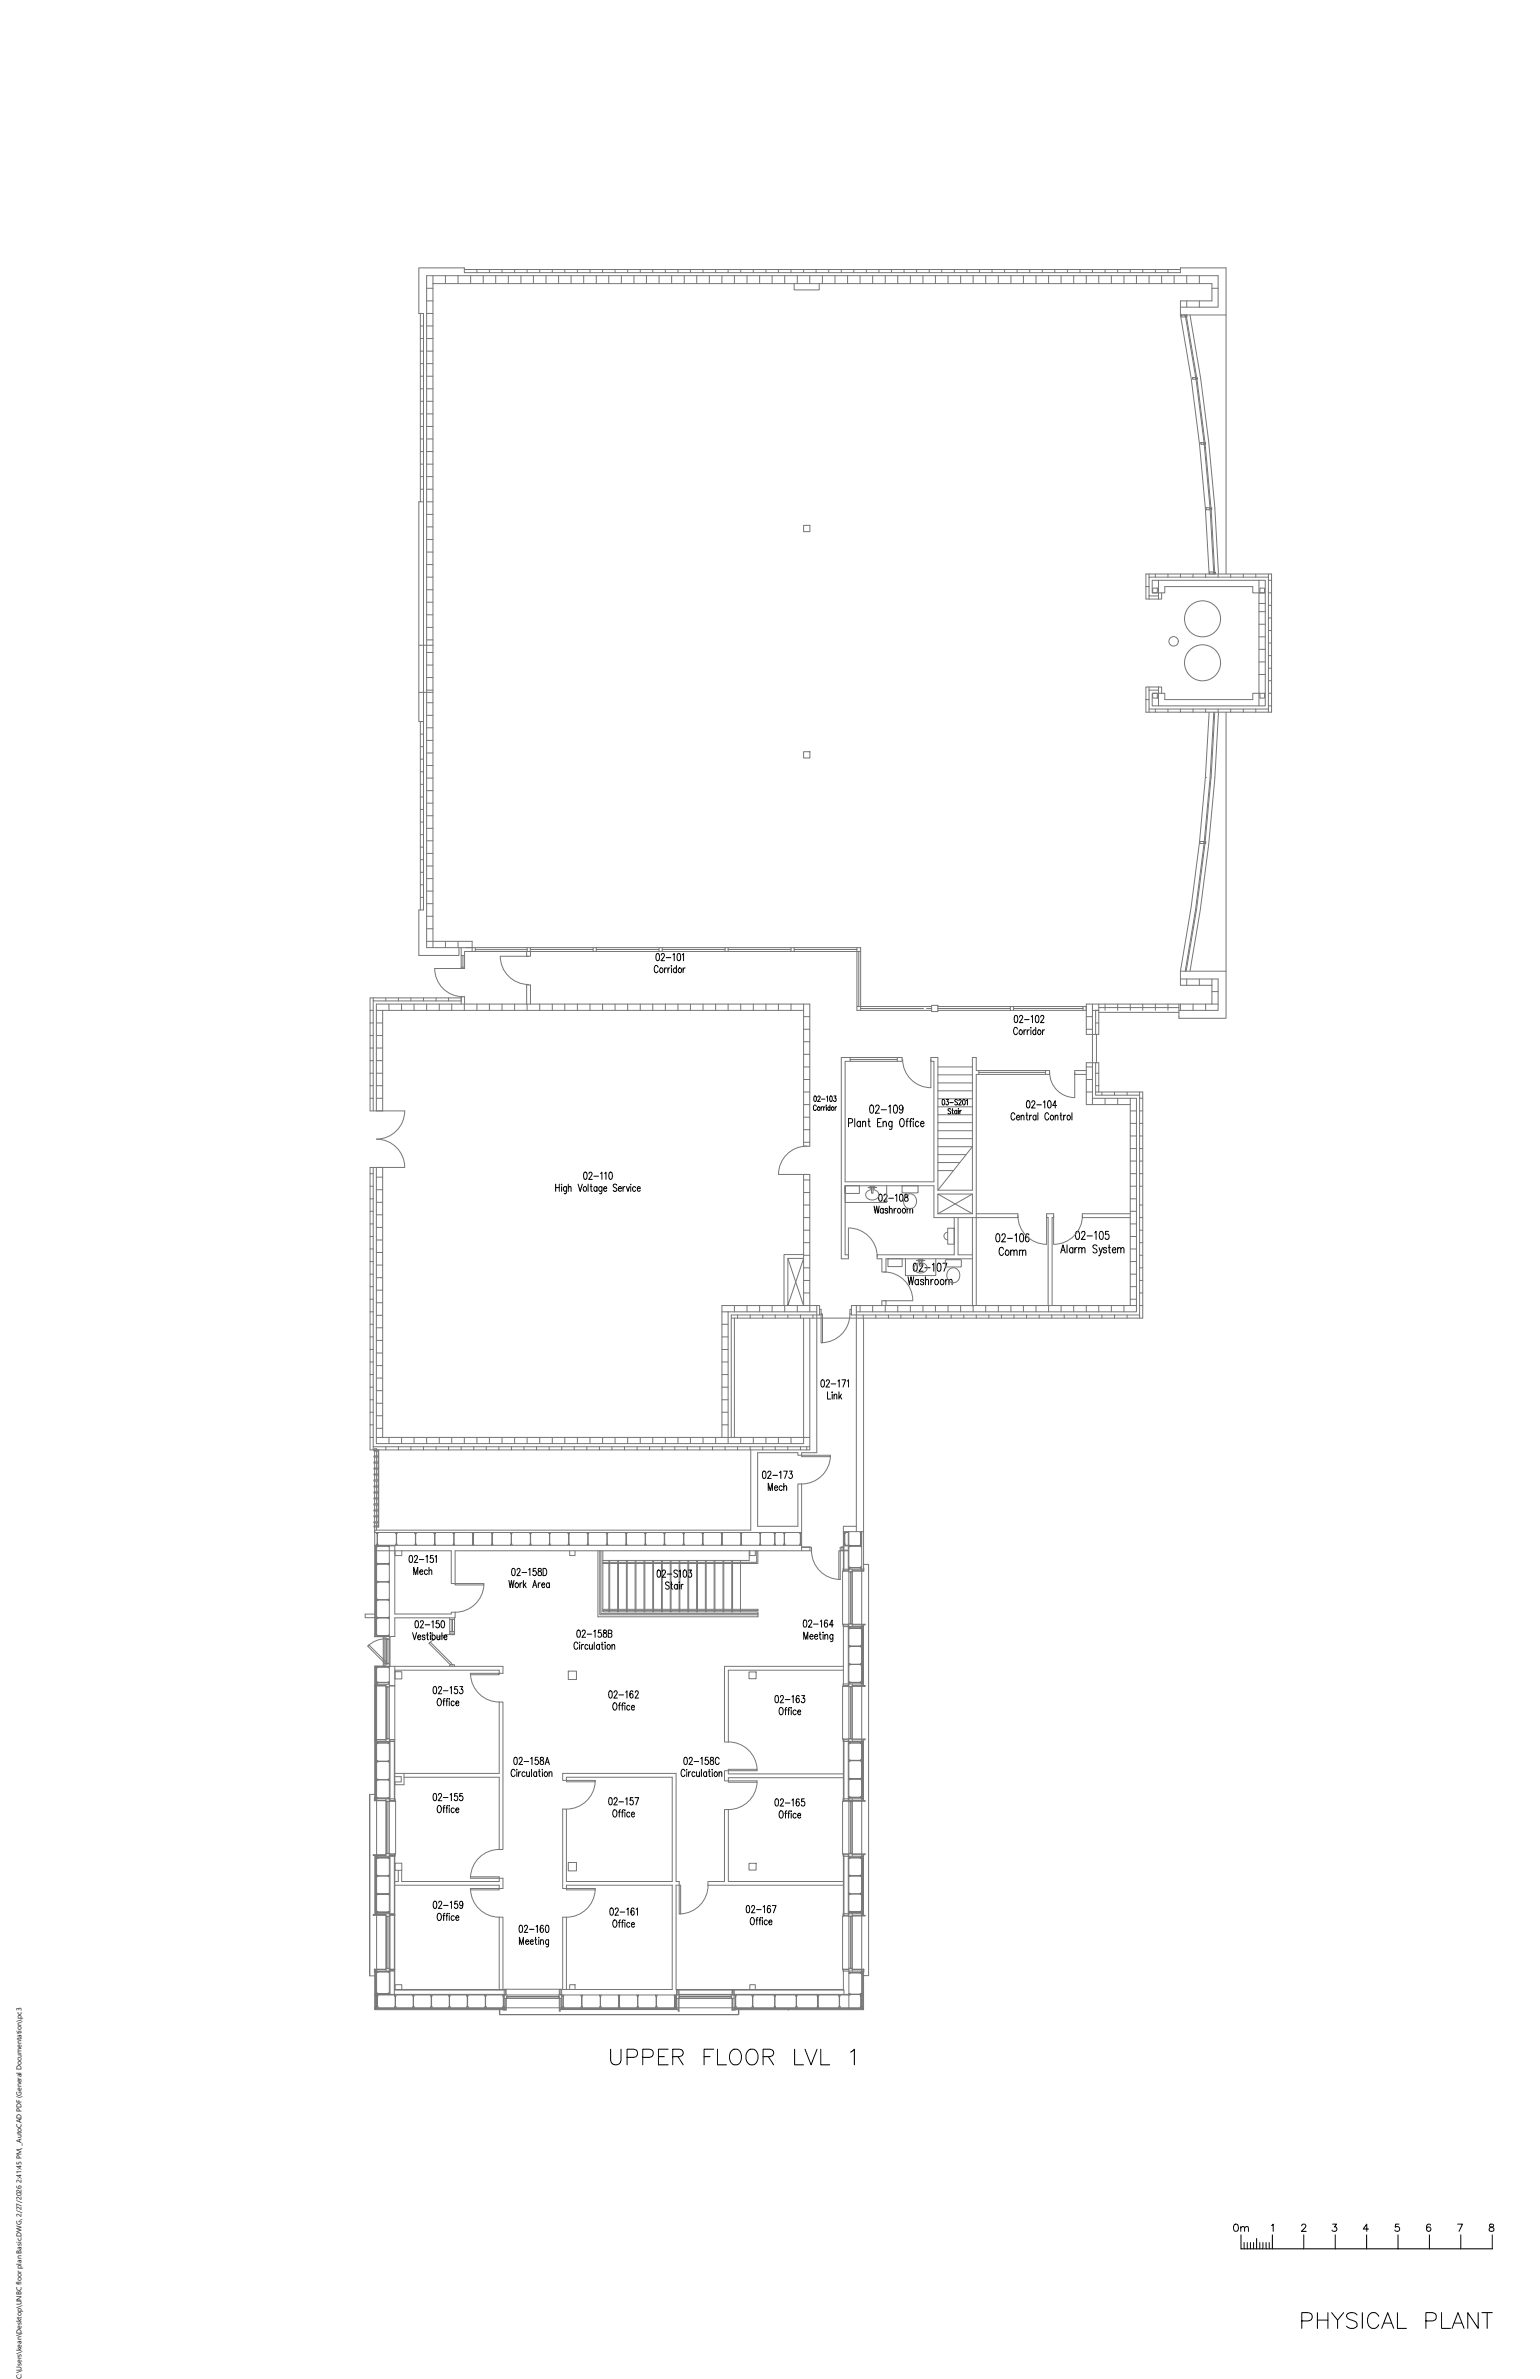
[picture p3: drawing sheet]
<svg xmlns="http://www.w3.org/2000/svg" width="279mm" height="432mm" viewBox="0 0 279 432" stroke-linecap="round" stroke-linejoin="round" font-family="sans-serif">
<defs><g id="words">
<text font-size="1.3" x="3.9" y="431.8" transform="rotate(-90 3.9 431.8)">C:\Users\kean\Desktop\UNBC floor plan Basic.DWG, 2/27/2026 2:41:45 PM, _AutoCAD PDF (General Documentation).pc3</text>
</g></defs>
<!-- layer: 3_Text -->
<g fill="none" stroke="#000" stroke-width=".18">
<path d="M119.1 173.1h.3a.91 .91 0 0 1 0 1.3l-.4-.3v-.5zM119.4 175.6a.37 .37 0 0 0-.5-.4 .37 .37 0 0 0-.2 .5v.4a.36 .36 0 0 0 .2 .4 .36 .36 0 0 0 .5-.2M119.8 175.7a.38 .38 0 0 1 .5 .4 .38 .38 0 0 1-.5 .4l-.1-.3zM120 173.4v-.2a.3 .3 0 0 1 .5-.1 .3 .3 0 0 1 0 .5l-.6 .8h.7M120.6 175.7v.9M120.9 173.8h.8M120.9 175.7h-.2l-.1 .4M121.2 175.7v.9M121.5 175.7h-.2l-.1 .4M121.8 175.3h.1zM121.8 175.7v.9M122.1 173.3l.2-.2v1.3"/>
<path d="M122.7 175.9l-.1-.2a.38 .38 0 0 0-.5 .4 .38 .38 0 0 0 .5 .4l.1-.1M122.7 175.2v1.4M123 173.1h.2a.91 .91 0 0 1 0 1.3h-.1a.97 .97 0 0 1-.1-1.3zM123.2 175.7a.38 .38 0 0 1 .5 .4 .38 .38 0 0 1-.5 .4l-.2-.3zM123.8 173.3l.2-.2v1.3M123.9 175.7v.9M124.3 175.7h-.2l-.2 .4M147.7 199l.1-.1a.58 .58 0 0 1 0 1l-.2-.4zM148.4 199.2v-.1a.23 .23 0 0 1 .3-.2 .23 .23 0 0 1 .1 .4l-.5 .6h.5M149 199.5h.7M150 199.1l.1-.2v1M150.6 199l.1-.1a.58 .58 0 0 1 0 1l-.2-.4z"/>
<path d="M151.3 198.9h.4l-.2 .4a.28 .28 0 0 1 .2 .4 .28 .28 0 0 1-.5 0M171 199.6h.1a.56 .56 0 0 1 0 1l-.2-.2zM171.7 199.6h.4l-.2 .3a.28 .28 0 0 1 .2 .5 .28 .28 0 0 1-.5 0M173.7 199.7l-.2-.1-.3 .1 .1 .2 .4 .3v.3l-.3 .1-.2-.2M174 199.8v-.1a.23 .23 0 0 1 .3-.1 .23 .23 0 0 1 0 .3l-.4 .7h.5M174.7 199.6h.1a.56 .56 0 0 1 0 1l-.2-.5zM175.3 199.7l.2-.1v1M184.1 184.4h.4l.2 .5-.1 .5-.2 .2-.3-.1-.1-.1zM184.6 186.8a.37 .37 0 0 0-.5-.3 .37 .37 0 0 0-.2 .5v.3a.36 .36 0 0 0 .2 .5 .36 .36 0 0 0 .5-.3M185 184.6l.2-.3h.2l.1 .3-.1 .4-.5 .6h.7M185 187a.38 .38 0 0 1 .5 .4 .38 .38 0 0 1-.5 .3l-.1-.3zM185.8 186.9v.9"/>
<path d="M185.9 185.1h.8M186.1 186.9l-.2 .1-.1 .3M186.4 199.9h.3l.2 .5-.1 .5-.2 .2-.2-.1-.1-.1zM186.4 186.9v.9M186.8 186.9l-.3 .1-.1 .3M187 186.5v.1zM187 186.9v.9M187.1 184.6l.2-.3v1.3M187.9 187.1l-.1-.1a.38 .38 0 0 0-.4 .4 .38 .38 0 0 0 .4 .3l.1-.1M187.9 186.5v1.3M188 184.4l.2-.1a.91 .91 0 0 1 0 1.3l-.3-.2-.1-.5zM188.4 187a.38 .38 0 0 1 .5 .4 .38 .38 0 0 1-.5 .3l-.1-.3z"/>
<path d="M188.8 184.6l.2-.3 .3 .1 .1 .2a1.4 1.4 0 0 1-.6 1h.6M189.1 186.9v.9M189.5 186.9l-.2 .1-.2 .3M190.2 199.9l.2-.1 .3 .2v.9l-.3 .2-.3-.2v-.5zM100.8 214.9v1.3M100.8 215.6h.7M101.5 214.9v1.3M101.9 214.9v.2zM101.9 215.4v.8M102.8 215.4l-.1 1.2-.1 .1-.2-.1M102.8 215.6a.36 .36 0 0 0-.6-.1 .36 .36 0 0 0 .1 .5l.1 .2 .4-.2M103.1 215.6l.2-.2h.3v.8"/>
<path d="M103.1 214.9v1.3M104.9 214.9l.4 1.3 .3-1.3M106 215.4a.38 .38 0 0 1 .4 .4 .38 .38 0 0 1-.4 .4l-.2-.3zM106 212.8h.4l.1 .5-.1 .7-.2 .1a1.06 1.06 0 0 1-.2-1.3zM106.7 214.9v1.3M106.8 213.1l.1-.3a.35 .35 0 0 1 .5 .1 .35 .35 0 0 1-.1 .5l-.5 .7h.7M107.1 215.4h.3M107.2 214.9v1.1l.1 .2h.2M107.7 213.5h.9M108.3 215.6a.36 .36 0 0 0-.5-.1 .36 .36 0 0 0 0 .5l.2 .2 .3-.2M108.3 215.4v.8M109 213l.2-.3v1.4"/>
<path d="M109.2 215.4l-.1 1.2-.1 .1-.2-.1M109.2 215.6a.36 .36 0 0 0-.5-.1 .36 .36 0 0 0 0 .5l.2 .2 .3-.2M109.5 215.7h.6l-.1-.2a.4 .4 0 0 0-.6 .3 .4 .4 0 0 0 .5 .4l.2-.2M109.7 213l.2-.3v1.4M110.6 212.8h.4l.1 .5a.58 .58 0 0 1-.4 .8l-.1-.1-.2-.5zM111.9 215.1a.33 .33 0 0 0-.4-.2 .33 .33 0 0 0-.2 .5l.6 .5a.34 .34 0 0 1-.2 .3 .34 .34 0 0 1-.4-.2M112.2 215.7h.6l-.1-.2a.4 .4 0 0 0-.6 .3 .4 .4 0 0 0 .5 .4l.2-.2M113 215.4v.8M113.4 215.4h-.2l-.2 .3M113.6 215.4l.3 .8 .3-.8M114.4 214.9v.2zM114.4 215.4v.8"/>
<path d="M115.3 215.6l-.1-.2a.38 .38 0 0 0-.4 .4 .38 .38 0 0 0 .4 .4l.1-.2M115.6 215.7h.6l-.1-.3a.38 .38 0 0 0-.5 .4 .38 .38 0 0 0 .5 .4l.1-.2M148.1 200.8a.27 .27 0 0 0-.3-.2 .27 .27 0 0 0-.2 .3v.3a.28 .28 0 0 0 .2 .3 .28 .28 0 0 0 .3-.2M149 200.9v.6M149.2 200.9l-.2 .3M149.4 200.9v.6M149.7 200.9l-.3 .3M149.9 200.6h.1M149.9 200.9v.6M150.6 201l-.1-.1a.29 .29 0 0 0-.3 .3 .29 .29 0 0 0 .3 .3l.1-.1M150.6 200.6v.9M151.5 200.9v.6"/>
<path d="M151.8 200.9l-.3 .3M153.9 203.8h.5l.2-.1v-.6l-.7-.1v1.5M155.1 203v1.5M156.1 203.7l-.1-.1a.47 .47 0 0 0-.6 .3 .47 .47 0 0 0 .3 .6l.4-.2M156.1 203.5v1M156.5 203.8l.2-.3 .3 .1 .1 .9M156.5 203.5v1M157.5 203.5h.3M157.6 203v1.2l.1 .2 .2 .1M157.9 200.6h.3a1.01 1.01 0 0 1 0 1.5h-.1a1.18 1.18 0 0 1-.2-1.5zM158.6 218.9l.2 1.3 .2-1.3 .3 1.3 .2-1.3M158.9 200.9l.2-.3h.3l.1 .3-.2 .4-.5 .8h.8"/>
<path d="M159.2 203.7h.4M159.6 216.8h.3l.2 .5a.6 .6 0 0 1-.3 .7h-.2l-.2-.5zM159.9 201.4h.9M159.9 203h-.7v1.5h.7M160.2 203.8l.3-.3 .2 .1 .1 .9M160.2 203.5v1M160.3 219.5l-.2-.1a.38 .38 0 0 0-.4 .4 .38 .38 0 0 0 .4 .3l.2-.1M160.3 219.3v.9M160.4 217.1v-.1a.3 .3 0 0 1 .4-.2 .3 .3 0 0 1 .1 .5l-.6 .7h.7M161.1 219.5l-.1-.1a.26 .26 0 0 0-.4 .1l.4 .3v.3a.26 .26 0 0 1-.4-.1M161.2 200.9l.3-.3v1.5M161.2 217.5h.9"/>
<path d="M161.4 219.6l.2-.3 .2 .1 .1 .8M161.4 218.9v1.3M161.8 203.5v1.4l-.2 .1-.2-.1M161.8 203.7v-.1a.48 .48 0 0 0-.6 .3 .48 .48 0 0 0 .3 .6l.3-.2M162.2 219.3v.9M162.2 200.6h.3a1.01 1.01 0 0 1 0 1.5h-.1a1.18 1.18 0 0 1-.2-1.5zM162.5 217l.2-.3v1.3M162.6 219.3l-.2 .1-.2 .3M163 219.4a.38 .38 0 0 1 .4 .4 .38 .38 0 0 1-.4 .3l-.2-.3zM163.3 216.8h.4l.1 .5a.6 .6 0 0 1-.2 .7h-.1a1.02 1.02 0 0 1-.2-1.2zM163.4 203.1l.1-.1a.82 .82 0 0 1 .4 1.4l-.2 .1a.84 .84 0 0 1-.3-1.4zM163.8 201.1l-.1 .3a.41 .41 0 0 1-.6-.4 .41 .41 0 0 1 .6-.4l.1 .5a.76 .76 0 0 1-.4 1l-.2-.3"/>
<path d="M163.8 219.4a.38 .38 0 0 1 .5 .4 .38 .38 0 0 1-.5 .3l-.1-.3zM164.2 216.8v.4a.46 .46 0 0 1 .5 .3 .46 .46 0 0 1-.2 .5 .4 .4 0 0 1-.4-.4 .4 .4 0 0 1 .5-.3l.1-.2v-.3zM164.4 203.5h.3M164.6 219.6l.2-.3 .2 .1 .1 .8M164.6 219.3v.9M164.8 203l-.2 .1-.1 .2v1.2M165 203.5h.4M165.1 219.6l.2-.3 .2 .1 .1 .8M165.4 203l-.2 .1v.2v1.2M165.7 203v.2zM165.7 203.5v1M166.7 203.7l-.1-.1a.47 .47 0 0 0-.6 .3 .47 .47 0 0 0 .3 .6l.4-.2"/>
<path d="M167 203.9h.6l-.1-.3a.47 .47 0 0 0-.5 .3 .47 .47 0 0 0 .3 .6l.3-.2M172.3 200.1h.7M172.5 201.3l-.2-.1-.3 .1 .1 .3 .4 .3-.2 .3-.3-.1M172.7 201.5h.3M172.8 201.2v.8l.2 .2M173.6 201.7l-.1-.1a.28 .28 0 0 0-.3 .3 .28 .28 0 0 0 .4 .2M173.6 201.5v.7M173.9 201.3h.1M173.9 201.5v.7M174.1 201.5v.7M174.4 201.5l-.2 .1-.1 .2M184.1 202.3a.37 .37 0 0 0-.4-.3 .37 .37 0 0 0-.3 .5v.3a.36 .36 0 0 0 .3 .5 .36 .36 0 0 0 .4-.3"/>
<path d="M184.4 202.8h.6l-.1-.3a.39 .39 0 0 0-.5 .4 .39 .39 0 0 0 .5 .3l.1-.1M185.3 202.7l.2-.3 .2 .1 .1 .8M185.3 202.4v.9M186.1 202.4h.4M186.3 202v1v.2l.2 .1M186.8 202.4v.9M187.2 202.4l-.3 .1-.1 .3M187.2 200.1l.1-.2a.35 .35 0 0 1 .5 .1 .35 .35 0 0 1-.2 .5l-.4 .6h.6M188 202.6l-.1-.1a.38 .38 0 0 0-.5 .4 .38 .38 0 0 0 .5 .3l.1-.1M188 202.4v.9M188.1 200.5h.8M188.3 202v1.3"/>
<path d="M189.3 200l.2-.2v1.3M190.3 202.3a.37 .37 0 0 0-.5-.3 .37 .37 0 0 0-.2 .5v.3a.36 .36 0 0 0 .2 .5 .36 .36 0 0 0 .5-.3M190.7 202.5a.38 .38 0 0 1 .5 .4 .38 .38 0 0 1-.5 .3l-.2-.3zM191.4 202.7l.3-.3 .2 .1v.8M191.4 202.4v.9M191.7 200.7h-.7l.5-.9v1.3M192.3 202.4h.4M192.5 202v1v.2l.2 .1M193 202.4v.9M193.4 202.4l-.3 .1-.1 .3M193.7 202.5a.39 .39 0 0 1 .5 .4 .39 .39 0 0 1-.5 .3l-.1-.3zM194.5 202v1.3"/>
<path d="M164.7 231.7l.3 1.5 .3-1.5 .2 1.5 .3-1.5M165.8 229.3h.3a.98 .98 0 0 1 0 1.4h-.1a1.19 1.19 0 0 1-.2-1.4zM166.6 232.4l-.1-.1a.43 .43 0 0 0-.5 .4 .43 .43 0 0 0 .5 .4l.1-.1M166.6 232.2v1M166.8 229.6l.2-.3h.3l.1 .3-.1 .4-.6 .7h.8M167.6 232.4a.3 .3 0 0 0-.3-.2 .3 .3 0 0 0-.3 .2l.2 .2 .3 .2 .1 .2a.3 .3 0 0 1-.3 .2 .3 .3 0 0 1-.3-.2M167.8 230.1h.9M167.9 232.5l.2-.3 .3 .1 .1 .9M167.9 231.7v1.5M168.9 232.2v1M169.2 229.6l.2-.3v1.4M169.3 232.2a.39 .39 0 0 0-.4 .4"/>
<path d="M169.7 232.3a.48 .48 0 0 1 .6 .3 .48 .48 0 0 1-.3 .6l-.4-.2v-.4zM170.2 229.3h.2a.98 .98 0 0 1 0 1.4h-.1a1.19 1.19 0 0 1-.1-1.4zM170.7 232.3a.48 .48 0 0 1 .6 .3 .48 .48 0 0 1-.3 .6l-.4-.2v-.4zM171 229.3h.8l-.5 1.4M171.6 232.5l.3-.3 .2 .1 .1 .9M171.6 232.2v1M172.2 232.5l.2-.3 .3 .1v.9M180.8 224l.3-.1a1.01 1.01 0 0 1 0 1.5h-.1a1.11 1.11 0 0 1-.2-1.4zM181.8 224.3v-.2a.34 .34 0 0 1 .5-.1 .34 .34 0 0 1 .1 .5l-.7 .9h.8M182.1 226.7a.41 .41 0 0 0-.6-.3 .41 .41 0 0 0-.2 .5v.4a.41 .41 0 0 0 .2 .5 .41 .41 0 0 0 .6-.3M182.5 226.9a.43 .43 0 0 1 .6 .5 .43 .43 0 0 1-.6 .4l-.1-.4zM182.8 224.8h.9"/>
<path d="M183.4 227.2l.2-.3h.3l.1 1M183.4 226.9v1M184 227.2l.2-.3h.3v1M184.1 224.2l.3-.3v1.5M185 227.2l.2-.3h.3v1M185 226.9v1M185.1 224l.3-.1a1.01 1.01 0 0 1 0 1.5h-.1a1.11 1.11 0 0 1-.2-1.4zM185.5 227.2l.3-.3h.3v1M186.7 224.1l-.3-.2a.9 .9 0 0 0 0 1.5 .44 .44 0 0 0 .3-.5 .44 .44 0 0 0-.5-.3l-.2 .3M192.4 227.4l.4-1.4 .5 1.4M192.6 226.9h.5M193.6 226v1.4"/>
<path d="M194.6 226.7l-.1-.2a.43 .43 0 0 0-.5 .4 .43 .43 0 0 0 .5 .5l.1-.2M194.6 226.4v1M195 226.4v1M195.3 223.6l.2-.1a.98 .98 0 0 1 0 1.5h-.1a1.11 1.11 0 0 1-.1-1.4zM195.4 226.4a.39 .39 0 0 0-.4 .5M195.7 226.7l.3-.3 .2 .1 .1 .9M195.7 226.4v1M196.2 223.8l.1-.2 .4-.1 .1 .4-.6 1.1h.7M196.3 226.7l.3-.3 .2 .1v.9M197.2 224.3h1M198.6 223.8l.3-.3v1.5M199 226.2a.38 .38 0 0 0-.5-.2 .38 .38 0 0 0-.2 .4l.5 .3a.39 .39 0 0 1 .2 .6 .39 .39 0 0 1-.6 .1l-.1-.2"/>
<path d="M199.4 226.4l.3 1 .3-1M199.6 223.6l.3-.1a.98 .98 0 0 1 0 1.5h-.2a1.11 1.11 0 0 1-.1-1.4zM199.7 227.4l-.2 .5h-.2M200.8 226.7a.31 .31 0 0 0-.3-.3 .31 .31 0 0 0-.3 .3l.5 .3 .1 .2a.31 .31 0 0 1-.3 .2 .31 .31 0 0 1-.3-.2M201.1 226.4h.3M201.1 223.5h-.5v.6a.44 .44 0 0 1 .6 .4 .44 .44 0 0 1-.6 .3l-.1-.1M201.2 226v1.1l.1 .3h.2M201.8 226.9h.6l-.1-.4a.43 .43 0 0 0-.5 .4 .43 .43 0 0 0 .5 .5l.1-.2M202.8 226.7l.2-.3 .3 .1v.9M202.8 226.4v1M203.3 226.7l.3-.3 .3 .1v.9M149.1 250.5l.2-.1a.91 .91 0 0 1 0 1.4h-.1a1.02 1.02 0 0 1-.1-1.3z"/>
<path d="M149.9 250.7l.2-.3 .3 .1 .1 .2-.2 .4-.4 .7h.6M150.1 252.6v1.3h.6M150.8 251.2h.8M151 252.6v.2zM151 253v.9M151.3 253.3l.3-.3 .2 .1v.8M151.3 253v.9M152 250.7l.3-.3v1.4M152.2 252.6v1.3M152.4 253.4l.3 .5M152.7 253l-.5 .7M152.8 250.4h.6l-.4 1.4"/>
<path d="M153.7 250.7l.2-.3v1.4M138.5 267.1l.2-.1a.89 .89 0 0 1 0 1.4h-.1a1.09 1.09 0 0 1-.1-1.3zM139.3 267.3l.2-.3 .3 .1 .1 .2-.2 .4-.4 .7h.6M139.4 270.5v-1.3l.3 1.3 .4-1.3v1.3M140.2 267.8h.9M140.5 270h.6l-.1-.3a.38 .38 0 0 0-.5 .4 .38 .38 0 0 0 .5 .4l.1-.2M141.4 267.3l.3-.3v1.4M141.9 269.9l-.1-.2a.38 .38 0 0 0-.5 .4 .38 .38 0 0 0 .5 .4l.1-.2M142.2 267h.6l-.4 1.4M142.2 269.9l.2-.2h.3v.8M142.2 269.2v1.3M143.2 267h.5l-.3 .5a.38 .38 0 0 1 .4 .6 .38 .38 0 0 1-.7 0"/>
<path d="M74.4 282.4h.3l.2 .5a.61 .61 0 0 1-.3 .7h-.1a.98 .98 0 0 1-.1-1.2zM74.8 296.3l.4 1.3 .4-1.3M75.1 285.8v-1.3l.3 1.3 .4-1.3v1.3M75.2 282.6l.2-.3h.2l.1 .3-.1 .4-.5 .6h.7M75.4 294.2h.2a.88 .88 0 0 1 0 1.3l-.2-.1-.1-.2zM75.8 297.1h.5l-.1-.3a.38 .38 0 0 0-.4 .4 .38 .38 0 0 0 .4 .4l.1-.2M76.1 283.1h.8M76.2 285.3h.5l-.1-.3a.38 .38 0 0 0-.4 .4 .38 .38 0 0 0 .4 .3l.1-.1M76.3 294.5l.1-.3h.3l.1 .2a1.4 1.4 0 0 1-.6 1.1h.7M77.1 296.9l-.2-.1-.3 .1 .5 .4v.3h-.3l-.2-.2M77.1 294.9h.9M77.3 282.6l.2-.3v1.3"/>
<path d="M77.4 296.8h.3M77.5 296.3v1.1l.1 .2h.2M77.6 285.1l-.2-.1a.42 .42 0 0 0-.5 .3 .42 .42 0 0 0 .3 .5l.4-.2M77.8 285.2l.3-.3 .2 .1v.8M77.8 284.5v1.3M78.1 296.3v.2zM78.1 296.8v.8M78.3 294.4l.3-.2v1.3M78.4 296.9l.1-.1a.38 .38 0 0 1 .5 .4 .38 .38 0 0 1-.5 .4l-.1-.2M78.4 296.3v1.3M78.6 282.3h-.5v.6a.38 .38 0 0 1 .6 .3 .38 .38 0 0 1-.6 .3l-.1-.1M79 282.6l.2-.3v1.3"/>
<path d="M79.3 296.8v.8h.3l.2-.2M79.6 294.2h-.4l-.1 .5a.39 .39 0 0 1 .5 .1 .39 .39 0 0 1 0 .5 .39 .39 0 0 1-.5 0v-.1M79.8 296.8v.8M80.2 294.2h.3l.2 .5-.1 .5-.2 .3-.3-.3-.1-.5zM80.2 296.3v1.3M80.5 297.1h.6l-.1-.3a.38 .38 0 0 0-.5 .4 .38 .38 0 0 0 .5 .4l.1-.2M92.3 286.9l.3 1.3 .2-1.3 .2 1.3 .3-1.3M93 284.7h.3l.2 .5a.58 .58 0 0 1-.4 .8 .98 .98 0 0 1-.1-1.3zM93.6 287.4a.38 .38 0 0 1 .5 .3 .38 .38 0 0 1-.5 .4l-.1-.3zM93.8 285v-.1a.29 .29 0 0 1 .4-.2 .29 .29 0 0 1 .1 .5l-.5 .8h.6M94.3 287.3v.9M94.7 285.4h.8"/>
<path d="M94.7 287.3l-.2 .1-.2 .3M95 286.9v1.3M95.1 287.7l.4 .5M95.4 287.3l-.4 .6M95.9 284.9l.2-.2v1.3M96.6 288.2l.4-1.3 .4 1.3M96.8 287.7h.4M97.2 284.7h-.4l-.1 .5a.39 .39 0 0 1 .6 .3 .39 .39 0 0 1-.6 .4v-.2M97.7 287.3v.9M97.7 284.7v.4a.44 .44 0 0 1 .5 .4 .44 .44 0 0 1-.4 .5 .47 .47 0 0 1-.2-.6 .47 .47 0 0 1 .5-.3l.1-.2a.33 .33 0 0 0-.5-.2zM98 287.3l-.2 .1-.1 .3M98.3 287.7h.5v-.3a.4 .4 0 0 0-.6 .3 .4 .4 0 0 0 .5 .5l.1-.2"/>
<path d="M98.5 284.7a.7 .7 0 0 1 .7 .4 .7 .7 0 0 1-.2 .8l-.5 .1zM99.7 287.5l-.1-.1a.38 .38 0 0 0-.5 .3 .38 .38 0 0 0 .5 .4l.1-.1M99.7 287.3v.9M104.8 295.9h.4l.1 .5a.57 .57 0 0 1-.4 .8 1.02 1.02 0 0 1-.1-1.3zM104.8 298.4a.37 .37 0 0 0-.4-.3 .37 .37 0 0 0-.3 .5v.3a.37 .37 0 0 0 .3 .5 .37 .37 0 0 0 .4-.4M105.2 298v.2zM105.2 298.5v.9M105.5 298.5v.9M105.6 296.2l.2-.3h.3l.1 .2-.6 1.1h.6M105.9 298.5l-.3 .1-.1 .3M106.5 296.6h.9M106.7 298.7l-.1-.1a.38 .38 0 0 0-.5 .3 .38 .38 0 0 0 .5 .4l.1-.1"/>
<path d="M106.9 298.5l.1 .8 .2 .1 .3-.3M107.5 298.5v.9M107.7 296.1l.3-.2v1.3M107.8 298v1.4M108.8 298.7a.36 .36 0 0 0-.6-.1 .36 .36 0 0 0 0 .6l.2 .2 .4-.2M108.8 298.5v.9M109.1 295.9h-.5l-.1 .5a.38 .38 0 0 1 .6 .3 .38 .38 0 0 1-.6 .4v-.2M109.1 298.5h.3M109.2 298v1.1l.1 .2 .2 .1M109.5 295.9v.4a.49 .49 0 0 1 .5 .3 .49 .49 0 0 1-.1 .6 .42 .42 0 0 1-.5-.5 .42 .42 0 0 1 .5-.3l.1-.2v-.3zM109.8 298v.2zM109.8 298.5v.9"/>
<path d="M110.3 298.6a.39 .39 0 0 1 .5 .3 .39 .39 0 0 1-.5 .4l-.2-.3zM110.4 296.5l.5-.1 .1-.4-.6-.1v1.3l.6-.1v-.5l-.2-.1M111 298.7l.3-.2 .2 .1v.8M111 298.5v.9M119.3 285h.3l.2 .2v.8l-.2 .3-.3-.1v-.2zM120.2 285.3l.2-.3h.2l.1 .2v.3l-.6 .8h.7M121.1 285.7h.8M121.4 287.3a.33 .33 0 0 0-.4-.2 .33 .33 0 0 0-.2 .5l.5 .3a.34 .34 0 0 1 0 .5 .34 .34 0 0 1-.5-.2M121.7 287.6h.3M121.8 287.1v1.1l.2 .2M122.9 287.8l-.1-.2a.38 .38 0 0 0-.5 .4 .38 .38 0 0 0 .5 .4l.1-.2M122.9 287.6v.8"/>
<path d="M122.9 285.2l-.2-.2-.4 .2v.2l.4 .2a.35 .35 0 0 1 .1 .6 .35 .35 0 0 1-.5-.1M123.2 285.2l.2-.2v1.3M123.3 287.1v.2zM123.3 287.6v.8M123.6 287.6v.8M124 287.6h-.3l-.1 .3M124.1 285h.3l.2 .5-.1 .5-.2 .3-.3-.3-.1-.5zM124.9 285h.6l-.3 .5a.37 .37 0 0 1 .3 .5 .37 .37 0 0 1-.6 0M145.8 297.5v-1.3l.4 1.3 .4-1.3v1.3M145.9 294.1l.2-.1a.84 .84 0 0 1 0 1.3h-.1a1.05 1.05 0 0 1-.1-1.2zM146.7 294.3l.2-.3 .3 .1 .1 .2-.2 .4-.4 .6h.6M146.9 297h.6l-.1-.3a.39 .39 0 0 0-.5 .4 .39 .39 0 0 0 .5 .4l.1-.2"/>
<path d="M147.6 294.8h.8M147.8 297h.5v-.3a.39 .39 0 0 0-.5 .4 .39 .39 0 0 0 .5 .4v-.2M148.6 296.7h.3M148.8 296.2v1.1l.2 .2M148.8 294.3l.3-.3v1.3M149.3 296.2v.2zM149.3 296.7v.8M149.6 296.9l.3-.2h.2l.1 .8M149.6 296.7v.8M150.1 294.2l-.3-.2a.79 .79 0 0 0 .1 1.3 .38 .38 0 0 0 .3-.4 .38 .38 0 0 0-.5-.3l-.1 .3M151.1 296.7v1.1l-.2 .2-.2-.1M151.1 296.8l-.1-.1a.39 .39 0 0 0-.5 .4 .39 .39 0 0 0 .5 .4l.1-.2"/>
<path d="M151.2 294.9h-.7l.5-.9v1.3M78.7 306.2l.3-.1a.91 .91 0 0 1 0 1.3l-.4-.2v-.5zM79.5 308.4l.1-.1a.69 .69 0 0 1 .5 .6 .69 .69 0 0 1-.5 .7 .88 .88 0 0 1-.1-1.2zM79.5 306.4l.2-.3 .3 .1 .1 .2a1.4 1.4 0 0 1-.6 1h.7M80.3 308.7h.4M80.4 306.9h.9M80.7 308.3l-.2 .1v.1v1.1M80.9 308.7h.3M81.3 308.3l-.2 .1-.1 .1v1.1M81.5 308.3v.1zM81.5 308.7v.9M81.7 306.4l.2-.3v1.3"/>
<path d="M82.4 308.9l-.1-.1a.38 .38 0 0 0-.5 .4 .38 .38 0 0 0 .5 .3l.1-.1M82.7 309.1h.5v-.3a.38 .38 0 0 0-.5 .4 .38 .38 0 0 0 .5 .3v-.1M83 306.1h-.5v.6a.38 .38 0 0 1 .6 .3 .38 .38 0 0 1-.6 .3l-.1-.1M83.4 306.1h.5l-.2 .5a.37 .37 0 0 1 .3 .6 .37 .37 0 0 1-.6 0M93.3 319h.3a.91 .91 0 0 1 0 1.3l-.3-.1-.1-.5zM94.2 319.3l.2-.3h.2l.1 .2-.1 .5-.5 .6h.7M95.1 319.7h.8M96.3 319.2l.2-.2v1.3M97.6 319h-.5v.5a.39 .39 0 0 1 .5 .1 .39 .39 0 0 1 0 .5 .39 .39 0 0 1-.5 0l-.1-.1M98.1 319v.4a.48 .48 0 0 1 .5 .3 .48 .48 0 0 1-.2 .6 .41 .41 0 0 1-.4-.5 .41 .41 0 0 1 .4-.3l.2-.3a.33 .33 0 0 0-.5-.2zM99.1 319.8h.4M110.6 307h.3l.2 .4a.57 .57 0 0 1-.4 .8 1.02 1.02 0 0 1-.1-1.2z"/>
<path d="M111.4 309.1h.1a.69 .69 0 0 1 .4 .6 .69 .69 0 0 1-.4 .7 .89 .89 0 0 1-.1-1.3zM111.4 307.2l.2-.3 .3 .1 .1 .1-.6 1.1h.6M112.2 309.5h.3M112.3 307.6h.8M112.6 309.1h-.2v.2v1.1M112.8 309.5h.3M113.1 309.1h-.2v.2v1.1M113.4 309.1v.1zM113.4 309.5v.9M113.5 307.1l.2-.2v1.3M114.3 309.7l-.1-.1a.38 .38 0 0 0-.5 .4 .38 .38 0 0 0 .5 .3l.1-.1M114.6 309.9h.5l-.1-.3a.38 .38 0 0 0-.5 .4 .38 .38 0 0 0 .5 .3l.1-.1"/>
<path d="M114.8 307.1l-.2-.2a.79 .79 0 0 0 0 1.3 .39 .39 0 0 0 .3-.5 .39 .39 0 0 0-.5-.3l-.1 .4M115.3 307.2v-.1a.29 .29 0 0 1 .4-.2 .29 .29 0 0 1 .1 .5l-.6 .8h.7M124.2 319h.2a.91 .91 0 0 1 0 1.3l-.3-.3v-.5zM125 319.3l.1-.2a.3 .3 0 0 1 .4-.1 .3 .3 0 0 1 .1 .5l-.6 .8h.6M125.9 319.7h.9M127.1 319.2l.3-.2v1.3M128.5 319h-.5l-.1 .5a.39 .39 0 0 1 .5 .1 .39 .39 0 0 1 0 .5 .39 .39 0 0 1-.5 0v-.1M128.9 319v.4a.47 .47 0 0 1 .5 .3 .47 .47 0 0 1-.2 .6 .41 .41 0 0 1-.4-.5 .41 .41 0 0 1 .5-.3l.1-.3a.31 .31 0 0 0-.5-.2zM130.5 319.3a.37 .37 0 0 0-.5-.3 .37 .37 0 0 0-.2 .5v.3a.36 .36 0 0 0 .2 .5 .36 .36 0 0 0 .5-.3M140.7 307.8h.4l.1 .5a.58 .58 0 0 1-.3 .8 .98 .98 0 0 1-.2-1.3zM141.5 310l.1-.1a.69 .69 0 0 1 .5 .7 .69 .69 0 0 1-.5 .6 .95 .95 0 0 1-.1-1.2zM141.6 308.1v-.1a.3 .3 0 0 1 .4-.2 .3 .3 0 0 1 .1 .5l-.6 .8h.7"/>
<path d="M142.4 310.4h.3M142.5 308.5h.8M142.7 309.9l-.1 .1-.1 .2v1M142.9 310.4h.4M143.3 309.9l-.2 .3v1M143.6 309.9v.1zM143.6 310.4v.8M143.7 308l.2-.3v1.4M144.4 310.6a.36 .36 0 0 0-.5-.1 .36 .36 0 0 0 0 .5l.2 .2 .3-.2M144.7 310.7h.6l-.1-.2a.4 .4 0 0 0-.6 .3 .4 .4 0 0 0 .5 .4l.2-.2M145 307.9l-.3-.2a.82 .82 0 0 0 .1 1.4 .39 .39 0 0 0 .2-.5 .39 .39 0 0 0-.4-.3l-.2 .3M145.5 307.7h.5l-.3 .6a.37 .37 0 0 1 .3 .5 .37 .37 0 0 1-.6 0"/>
<path d="M78.7 325.6h.4l.1 .5a.57 .57 0 0 1-.4 .7 1.02 1.02 0 0 1-.1-1.2zM79.5 327.8l.1-.1a.69 .69 0 0 1 .5 .7 .69 .69 0 0 1-.5 .6 .89 .89 0 0 1-.1-1.2zM79.5 325.8l.2-.2 .2-.1 .2 .4-.6 .9h.7M80.3 328.1h.4M80.4 326.3h.9M80.7 327.7l-.2 .1v.2v1M80.9 328.1h.3M81.3 327.7l-.2 .1-.1 .2v1M81.5 327.7v.1zM81.5 328.1v.9M81.7 325.8l.2-.3v1.3M82.4 328.3l-.1-.1a.38 .38 0 0 0-.5 .4 .38 .38 0 0 0 .5 .4l.1-.2"/>
<path d="M82.7 328.5h.5v-.3a.38 .38 0 0 0-.5 .4 .38 .38 0 0 0 .5 .4v-.2M83 325.5h-.5v.6a.38 .38 0 0 1 .6 .3 .38 .38 0 0 1-.6 .3l-.1-.1M83.9 325.5h-.5v.6a.39 .39 0 0 1 .6 .3 .39 .39 0 0 1-.6 .3v-.1M93.5 321.5a.37 .37 0 0 0-.5-.4 .37 .37 0 0 0-.3 .5v.4a.37 .37 0 0 0 .3 .4 .37 .37 0 0 0 .5-.2M93.8 321.1v.2zM93.8 321.6v.9M94.1 321.6v.9M94.5 321.6h-.3l-.1 .4M95.3 321.8l-.1-.2a.38 .38 0 0 0-.5 .4 .38 .38 0 0 0 .5 .4l.1-.1M95.5 321.6l.1 .8 .2 .1 .3-.3M96.1 321.6v.9M96.4 321.1v1.4"/>
<path d="M97.4 321.8l-.1-.2a.38 .38 0 0 0-.5 .4 .38 .38 0 0 0 .5 .4l.1-.1M97.4 321.6v.9M97.7 321.6h.3M97.8 321.1v1.1l.3 .3M98.4 321.1v.2zM98.4 321.6v.9M98.9 321.6a.38 .38 0 0 1 .4 .4 .38 .38 0 0 1-.4 .4l-.2-.3zM98.9 320.3l.4-1.3 .4 1.3M99.6 321.8l.2-.2h.3v.9M99.6 321.6v.9M110.6 326.3h.2a.91 .91 0 0 1 0 1.3h-.1a1.01 1.01 0 0 1-.1-1.3zM111.4 328.5h.1a.69 .69 0 0 1 .5 .6 .69 .69 0 0 1-.5 .7 .89 .89 0 0 1-.1-1.3z"/>
<path d="M111.4 326.6l.2-.3h.3l.1 .2a1.4 1.4 0 0 1-.6 1.1h.6M112.2 328.9h.3M112.3 327h.8M112.6 328.5l-.2 .2v1.1M112.8 328.9h.3M113.1 328.5l-.2 .2v1.1M113.4 328.5v.1zM113.4 328.9v.9M113.5 326.5l.2-.2v1.3M114.3 329.1l-.1-.1a.39 .39 0 0 0-.5 .4 .39 .39 0 0 0 .5 .3l.1-.1M114.6 329.3h.5l-.1-.3a.39 .39 0 0 0-.5 .4 .39 .39 0 0 0 .5 .3l.1-.1M114.8 326.3h-.4l-.1 .6a.37 .37 0 0 1 .5 0 .37 .37 0 0 1 0 .5 .37 .37 0 0 1-.5 0"/>
<path d="M115.2 326.3h.7l-.5 1.3M124.3 321.5a.37 .37 0 0 0-.5-.4 .37 .37 0 0 0-.2 .5v.4a.36 .36 0 0 0 .2 .4 .36 .36 0 0 0 .5-.2M124.6 321.1v.2zM124.6 321.6v.9M124.9 321.6v.9M125.3 321.6h-.2l-.2 .4M126.1 321.8l-.1-.2a.38 .38 0 0 0-.5 .4 .38 .38 0 0 0 .5 .4l.1-.1M126.4 321.6v.8l.3 .1 .2-.3M126.9 321.6v.9M127.3 321.1v1.4M128.2 321.8l-.1-.2a.38 .38 0 0 0-.5 .4 .38 .38 0 0 0 .5 .4l.1-.1M128.2 321.6v.9"/>
<path d="M128.5 321.6h.4M128.7 321.1v1.1l.2 .3M129.2 321.1v.2zM129.2 321.6v.9M129.7 321.6a.38 .38 0 0 1 .5 .4 .38 .38 0 0 1-.5 .4l-.1-.3zM130.5 321.8l.2-.2h.2l.1 .9M130.5 321.6v.9M140.7 326.6l.3-.1a.91 .91 0 0 1 0 1.3h-.1a.97 .97 0 0 1-.2-1.2zM141.5 328.7h.1a.69 .69 0 0 1 .5 .6 .69 .69 0 0 1-.5 .7 .94 .94 0 0 1-.1-1.3zM141.6 326.8v-.1a.3 .3 0 0 1 .4-.2 .3 .3 0 0 1 .1 .5l-.6 .8h.7M142.4 329.1h.3M142.5 327.3h.8"/>
<path d="M142.7 328.7h-.1l-.1 .2v1.1M142.9 329.1h.4M143.3 328.7l-.2 .2v1.1M143.6 328.7v.1zM143.6 329.1v.9M143.7 326.7l.2-.2v1.3M144.4 329.3l-.1-.1a.38 .38 0 0 0-.4 .4 .38 .38 0 0 0 .4 .3l.1-.1M144.7 329.5h.6l-.1-.3a.38 .38 0 0 0-.5 .4 .38 .38 0 0 0 .5 .3l.1-.1M145 326.7l-.3-.2a.82 .82 0 0 0 .1 1.3 .38 .38 0 0 0 .2-.5 .38 .38 0 0 0-.4-.2l-.2 .3M145.9 326.5h-.4l-.1 .6a.39 .39 0 0 1 .5 0 .39 .39 0 0 1 0 .5 .39 .39 0 0 1-.5 .1v-.1M78.7 345.1h.3a.91 .91 0 0 1 0 1.3l-.4-.3v-.4zM79.5 347.3h.1a.7 .7 0 0 1 .5 .5 .7 .7 0 0 1-.2 .7l-.1 .1a.73 .73 0 0 1-.3-1.3z"/>
<path d="M79.6 345.4l.2-.3h.3v.2a1.4 1.4 0 0 1-.6 1.1h.7M80.3 347.7h.4M80.5 345.8h.8M80.7 347.3h-.2v.2v1.1M80.9 347.7h.3M81.3 347.3h-.2l-.1 .2v1.1M81.5 347.3h.1zM81.5 347.7v.9M81.7 345.3l.2-.2v1.3M82.4 347.9l-.1-.1a.38 .38 0 0 0-.5 .3 .38 .38 0 0 0 .5 .4l.1-.1M82.7 348.1h.5v-.3a.38 .38 0 0 0-.5 .3 .38 .38 0 0 0 .5 .4v-.1M83 345.1h-.5v.6a.38 .38 0 0 1 .6 .3 .38 .38 0 0 1-.6 .3l-.1-.2"/>
<path d="M84 345.5l-.2 .3a.36 .36 0 0 1-.4-.3 .36 .36 0 0 1 .4-.4l.2 .4a.64 .64 0 0 1-.4 .9l-.2-.2M94.2 352.9v-1.3l.4 1.3 .4-1.3v1.3M94.3 349.5h.4l.1 .5-.1 .7-.3 .1a1.06 1.06 0 0 1-.1-1.3zM95.1 349.8l.2-.4h.2l.2 .3-.6 1.1h.7M95.4 352.4h.5v-.2a.4 .4 0 0 0-.6 .3 .4 .4 0 0 0 .4 .4l.2-.2M96 350.2h.9M96.2 352.4h.6l-.1-.2a.4 .4 0 0 0-.6 .3 .4 .4 0 0 0 .5 .4l.2-.2M97 352.1h.4M97.2 351.6v1.1l.2 .2M97.3 349.7l.2-.3v1.4M97.7 351.6v.1zM97.7 352.1v.8"/>
<path d="M98.1 352.3l.2-.2h.2l.1 .8M98.1 352.1v.8M98.6 349.6l-.3-.2a.8 .8 0 0 0 0 1.4 .39 .39 0 0 0 .3-.5 .39 .39 0 0 0-.5-.3l-.1 .3M99.1 349.5h.4l.1 .5a.58 .58 0 0 1-.4 .8l-.1-.1-.2-.5zM99.5 352.1v1.2l-.2 .1-.2-.1M99.5 352.3l-.1-.2a.39 .39 0 0 0-.5 .4 .39 .39 0 0 0 .5 .4l.1-.2M110.8 346.4h.3l.2 .5a.57 .57 0 0 1-.4 .7 1.02 1.02 0 0 1-.1-1.2zM111.4 348.6l.1-.1a.69 .69 0 0 1 .4 .6 .69 .69 0 0 1-.4 .7 .89 .89 0 0 1-.1-1.2zM111.6 346.6l.2-.3 .3 .1 .1 .2-.6 1h.6M112.2 348.9h.3M112.5 347h.8M112.6 348.5l-.2 .1v.1v1.1"/>
<path d="M112.8 348.9h.3M113.1 348.5l-.2 .1v.1v1.1M113.4 348.5v.1zM113.4 348.9v.9M113.7 346.6l.3-.3v1.3M114.3 349.1l-.1-.1a.38 .38 0 0 0-.5 .4 .38 .38 0 0 0 .5 .3l.1-.1M114.6 349.3h.5l-.1-.3a.38 .38 0 0 0-.5 .4 .38 .38 0 0 0 .5 .3l.1-.1M115 346.5l-.2-.2a.79 .79 0 0 0 0 1.3 .39 .39 0 0 0 .3-.5 .39 .39 0 0 0-.5-.2l-.1 .3M115.4 346.6l.3-.3v1.3M135.5 345.9h.2l.3 .2v.8l-.3 .3-.2-.1-.1-.2zM136.3 348.1l.1-.1a.69 .69 0 0 1 .5 .7 .69 .69 0 0 1-.5 .7 .91 .91 0 0 1-.1-1.3zM136.4 346.2v-.3a.35 .35 0 0 1 .5 .2 .35 .35 0 0 1-.1 .4l-.5 .7h.7"/>
<path d="M137.2 348.5h.3M137.2 346.6h.9M137.5 348l-.2 .1v.2v1.1M137.7 348.5h.3M138.1 348l-.2 .1v.2v1.1M138.3 348v.2zM138.3 348.5v.9M138.5 346.1l.2-.2v1.3M139.2 348.7l-.1-.1a.38 .38 0 0 0-.5 .3 .38 .38 0 0 0 .5 .4l.1-.1M139.5 348.9h.6l-.1-.3a.38 .38 0 0 0-.5 .3 .38 .38 0 0 0 .5 .4l.1-.1M139.8 346.1l-.3-.2a.82 .82 0 0 0 0 1.3 .38 .38 0 0 0 .3-.5 .38 .38 0 0 0-.5-.3l-.1 .3M140.1 345.9h.7l-.5 1.3"/>
<circle cx="148.5" cy="201.2" r=".3"/>
<circle cx="151.1" cy="201.2" r=".3"/>
</g>
<!-- layer: 1_Wall_Exist -->
<g fill="none" stroke="#767676" stroke-width=".18">
<path d="M76.3 56.9v34.2M76.3 59.2h.5M77.4 56.9h1.1M77.4 54.6h1.1M77.4 52.3h1.1M77.4 59.2h1.1M78.5 51.5h141.4v3.1h-5.7v2.6M78.5 50v122M80.8 50v1.5M83.1 50v1.5M84.2 48.9h130M85.4 50v1.5"/>
<path d="M86.5 48.9v.6M87.7 50v1.5M88.8 48.9v.6M89.9 50v1.5M91.1 48.9v.6M92.2 50v1.5M93.4 48.9v.6M94.5 50v1.5M95.6 48.9v.6M96.8 50v1.5M97.9 48.9v.6M99.1 50v1.5"/>
<path d="M100.2 48.9v.6M101.3 50v1.5M102.5 48.9v.6M103.6 50v1.5M104.8 48.9v.6M105.9 50v1.5M107 48.9v.6M108.2 50v1.5M109.3 48.9v.6M110.4 50v1.5M111.6 48.9v.6M112.7 50v1.5"/>
<path d="M113.9 48.9v.6M115 50v1.5M116.2 48.9v.6M117.3 50v1.5M118.4 48.9v.6M119.6 50v1.5M120.7 48.9v.6M121.9 50v1.5M123 48.9v.6M124.1 50v1.5M125.3 48.9v.6M126.4 50v1.5"/>
<path d="M127.6 48.9v.6M128.7 50v1.5M129.8 48.9v.6M131 50v1.5M132.1 48.9v.6M133.2 50v1.5M134.4 48.9v.6M135.5 50v1.5M136.7 48.9v.6M137.8 50v1.5M139 48.9v.6M140.1 50v1.5"/>
<path d="M141.2 48.9v.6M142.4 50v1.5M143.5 48.9v.6M144.1 51.5v1.1h4.5v-1.1M144.7 50v1.5M145.8 48.9v.6M146.9 50v1.5M148.1 48.9v.6M149.2 50v1.5M150.3 48.9v.6M151.5 50v1.5M152.6 48.9v.6"/>
<path d="M153.8 50v1.5M154.9 48.9v.6M156 50v1.5M157.2 48.9v.6M158.3 50v1.5M159.5 48.9v.6M160.6 50v1.5M161.7 48.9v.6M162.9 50v1.5M164 48.9v.6M165.2 50v1.5M166.3 48.9v.6"/>
<path d="M167.4 50v1.5M168.6 48.9v.6M169.7 50v1.5M170.9 48.9v.6M172 50v1.5M173.1 48.9v.6M174.3 50v1.5M175.4 48.9v.6M176.6 50v1.5M177.7 48.9v.6M178.8 50v1.5M180 48.9v.6"/>
<path d="M181.1 50v1.5M182.3 48.9v.6M183.4 50v1.5M184.5 48.9v.6M185.7 50v1.5M186.8 48.9v.6M188 50v1.5M189.1 48.9v.6M190.2 50v1.5M191.4 48.9v.6M192.5 50v1.5M193.7 48.9v.6"/>
<path d="M194.8 50v1.5M195.9 48.9v.6M197.1 50v1.5M198.2 48.9v.6M199.3 50v1.5M200.5 48.9v.6M201.6 50v1.5M202.8 48.9v.6M203.9 50v1.5M205.1 48.9v.6M206.2 50v1.5M207.3 48.9v.6"/>
<path d="M208.5 50v1.5M209.6 48.9v.6M210.8 50v1.5M211.9 48.9v.6M213 50v1.5M214.2 55.8h6.8v-5.8h-143.6v122h78.7v11.4M214.2 57.2a326 326 0 0 1 5.2 47M214.2 57.2h8.2M214.3 57.2h.8v.3h-.8zM215 57.2l1.9 11.3M215.1 57.3h.1M215.1 57.4h.1"/>
<path d="M215.2 57.2l1.9 11.3M215.2 57.2h.1v.3h-.1zM215.3 50v1.5M215.3 54.6v1.2M215.9 57.2l1.9 11.2M217.6 50v1.5M217.6 54.6v1.2M219.9 52.3h1.1M76.3 61.4h.5M76.3 63.7h.5M76.3 66h.5M76.3 68.3h.5"/>
<path d="M76.3 70.6h.5M76.3 72.8h.5M76.3 75.1h.5M76.3 77.4h.5M76.3 79.7h.5M77.4 61.4h1.1M77.4 63.7h1.1M77.4 66h1.1M77.4 68.3h1.1M77.4 70.6h1.1M77.4 72.8h1.1M77.4 75.1h1.1"/>
<path d="M77.4 77.4h1.1M77.4 79.7h1.1M216.4 68.5h.6v.3h-.6zM217 68.6l1.5 11.8 1 11.9h.2l-1.1-11.9h-.1M217 68.6h.1M217 68.7h.1M217.1 68.5l.1 .3zM217.1 68.5l1.5 11.9M217.8 68.5l1.5 11.8M76.3 82h.5M76.3 88.8h.5M76.3 86.5h.5"/>
<path d="M76.3 84.2h.5M76.8 91.1h-.8v39.9h.8M77.4 91.1h1.1M77.4 82h1.1M77.4 93.4h1.1M77.4 95.6h1.1M77.4 97.9h1.1M77.4 88.8h1.1M77.4 86.5h1.1M77.4 84.2h1.1M145.8 95.4h1.1v1.1h-1.1zM217.9 80.3h.6v.3h-.6z"/>
<path d="M218.5 80.5h.1M218.6 80.3l.1 .3zM218.8 92.2h.7v.3h-.7zM219.3 80.3l1.1 11.9M219.5 92.3l.7 11.8M219.5 92.4h.2M219.7 92.2h.1v.3h-.1zM219.7 92.3l.7 11.8M220.4 92.2l.7 11.9M76 117.1h2.6M77.4 100.2h1.1M77.4 102.5h1.1"/>
<path d="M77.4 104.8h1.1M77.4 107h1.1M77.4 109.3h1.1M77.4 111.6h1.1M77.4 113.9h1.1M77.4 116.1h1.1M77.4 118.4h1.1M207.9 106.5h.6M208.5 104.2v.6M208.5 108.2v.5M209.1 106.7h.9v.9h-.9zM209.6 104.2v.6"/>
<path d="M210.2 105.3v2.3h1.1v-1.1h16v1.1h2.3M210.2 108.7h-2.3v-4.5h22.8v25.1h-22.8v-4.6h2.3M210.2 108.7v-1.1h-1.2v-2.3h20.6v22.8h-20.6v-2.3h1.2v-1.1M210.8 107.6v1.1h-.6M211.9 104.2v.6M214.2 104.2v.6M216.5 104.2v.6M218.7 104.2v.6M219.4 103.8h.8v.4h-.8zM220.2 103.9h.2M220.2 104.1h.2M220.4 103.8h.1v.4h-.1z"/>
<path d="M221 104.2v.6M222.4 104.1v-55.5h-8.2v.9h-130v-.9h-8.2v8.3h.8v108.3h-.8v8.2h7.3v-1.4M223.3 104.2v.6M225.6 104.2v.6M227.8 104.2v.6M228.4 105.3v22.8M228.4 109.5h1.2M228.4 111h1.2M228.4 113.3h1.2M228.4 115.6h1.2M228.4 117.9h1.2M228.6 106.7h.8v.9h-.8z"/>
<path d="M230.1 104.8h-21.6v3.4h1.7M230.1 104.2v25.1M230.1 109.9h.6M230.1 112.2h.6M230.1 114.4h.6M230.1 116.7h.6M230.1 119h.6M230.1 107.6h.6M230.1 105.3h.6M76 125.7h2.5M76.3 131v34.2M76.3 137.8h.5"/>
<path d="M76.3 135.5h.5M76.3 133.2h.5M77.4 120.7h1.1M77.4 123h1.1M77.4 125.3h1.1M77.4 127.6h1.1M77.4 129.8h1.1M77.4 132.1h1.1M77.4 134.4h1.1M77.4 136.7h1.1M77.4 138.9h1.1M145.8 136.4h1.1v1.2h-1.1z"/>
<path d="M207.9 127h.6M208.5 124.7v4.6M208.5 125.3h1.7M208.5 128.7h21.6M209.1 125.8h.9v.9h-.9zM209.6 128.7v.6M210.2 124.7h.6v1.1M211.9 128.7v.6M214.2 128.7v.6M216.5 128.7v.6M218.7 128.7v.6M219.4 129.3a326 326 0 0 1-5.2 47"/>
<path d="M220.2 129.3l-.7 11.8M220.4 129.3l-.7 11.9M221 128.7v.6M221.1 129.3l-.7 11.9M222.4 129.3v55.5h-8.5v-2.6M223.3 128.7v.6M225.6 128.7v.6M227.8 128.7v.6M228.4 120.1h1.2M228.4 122.4h1.2M228.6 125.8v.9h.8v-.9M229.6 125.8h-2.3v1.2h-16v-1.2h-1.1v2.3"/>
<path d="M230.1 125.8h.6M230.1 121.3h.6M230.1 123.5h.6M230.1 128.1h.6M76.3 158.3h.5M76.3 146.9h.5M76.3 144.7h.5M76.3 142.4h.5M76.3 140.1h.5M76.3 156h.5M76.3 153.8h.5M76.3 151.5h.5"/>
<path d="M76.3 149.2h.5M77.4 141.2h1.1M77.4 143.5h1.1M77.4 145.8h1.1M77.4 148.1h1.1M77.4 159.5h1.1M77.4 157.2h1.1M77.4 154.9h1.1M77.4 152.6h1.1M77.4 150.3h1.1M217.7 152.7h.8v.4h-.8zM218.5 152.8h.1"/>
<path d="M218.5 153h.1M218.6 152.7h.2v.4h-.2zM218.7 141.1h.2M219.3 153.1l-1.5 11.9M219.5 141.2l-1 11.8-1.6 11.9M219.7 141.2l-1.1 11.9-1.5 11.8M220.4 141.2l-1.1 11.9M76.3 162.9h.5M76.3 160.6h.5M77.4 170.9h8.3v1.8M77.4 161.7h1.1M77.4 164h1.1"/>
<path d="M77.4 166.3h1.1M77.4 168.6h1.1M78.8 175.8h5.2M78.9 175.8a5.1 5.1 0 0 0 5.1 5.1M80.8 170.9v1.1M83.1 170.9v1.1M83.7 172v3.8h.6v-3.1M83.7 173.4h.6M83.7 175.6h.6M84 173.4v2.2M84.3 172.7h71.8M86.2 172v.7"/>
<path d="M86.3 172.4h9.3M90.8 173.6h5.1M90.8 173.6a5.1 5.1 0 0 0 5.1 5.1M95.5 172.8v.8h.7v-.8M95.7 172l-.1 .7M96.2 172v.7M96.2 172.3h11.4M107.6 172v.7M108.2 172v.7M108.2 172.3h11.4M119.6 172v.7M120.1 172v.7"/>
<path d="M120.1 172.3h11.5M131.6 172v.7M132.1 172v.7M132.1 172.3h11.4M143.5 172v.7M144.1 172v.7M144.1 172.3h11.4M155.5 172v11.4h13.5M155.8 172.7v10M214.2 177.7h6.8v5.7h-7.1M214.2 176.3h8.2M214.2 176.3v2.5h5.7"/>
<path d="M215.3 177.7v1.1M216.9 164.9l-1.9 11.4M217.1 164.9l-1.9 11.4M217.6 177.7v1.1M217.8 165.1l-1.9 11.2M219.9 178.8v3.4h-22.8v5.5h2.2v-5.5M219.9 177.7v1.1M219.9 180h1.1M67.1 183.4h.6M67.1 199.3h.6M67.1 188h.6M67.1 190.2h.6"/>
<path d="M67.1 192.5h.6M67.1 194.8h.6M67.1 197.1h.6M67.1 185.7h.6M67.7 181.1v.6h16M67.7 181.7v19.9M68.3 183.4h77.5M68.3 199.3h1.1M68.3 188h1.1M68.3 190.2h1.1M68.3 192.5h1.1M68.3 194.8h1.1"/>
<path d="M68.3 197.1h1.1M68.3 185.7h1.1M69.4 183.4v18.2M70 181.1v.6M70.6 182.2v1.2M72.3 181.1v.6M72.9 182.2v1.2M74.5 181.1v.6M75.1 182.2v1.2M76.8 181.1v.6M77.4 182.2v1.2M79.1 181.1v.6"/>
<path d="M79.7 182.2v1.2M81.4 181.1v.6M82 182.2v1.2M83.7 181.1h-16.6v20.5h6.3a5.1 5.1 0 0 1-5.1 5.2 5.1 5.1 0 0 1 5.1 5.1h-6.3v51.3h79.8v-24M84.2 182.2v1.2M84.3 182.2v-1.3h-.6v1.3M86.5 182.2v1.2M88.8 182.2v1.2M91.1 182.2v1.2M93.4 182.2v1.2M95.5 182.2v-3.4h.7v3.4M95.6 182.2v1.2"/>
<path d="M97.9 182.2v1.2M100.2 182.2v1.2M102.5 182.2v1.2M104.8 182.2v1.2M107 182.2v1.2M109.3 182.2v1.2M111.6 182.2v1.2M113.9 182.2v1.2M116.2 182.2v1.2M118.4 182.2v1.2M120.7 182.2v1.2M123 182.2v1.2"/>
<path d="M125.3 182.2v1.2M127.6 182.2v1.2M129.8 182.2v1.2M132.1 182.2v1.2M134.4 182.2v1.2M136.7 182.2v1.2M139 182.2v1.2M141.2 182.2v1.2M143.5 182.2v1.2M145.8 182.2v25.8h1.1v-25.8h-78.6v19.4M145.8 198.2h1.1M145.8 193.7h1.1"/>
<path d="M145.8 186.8h1.1M145.8 184.5h1.1M145.8 189.1h1.1M145.8 191.4h1.1M145.8 195.9h1.1M154.2 191.9v.7M154.2 192.3h8.6M155.5 182.7h13.5M156.1 183h11.5M162.8 191.9v.7M163.8 192.3a5.1 5.1 0 0 0 5.1 5.1v-5.5h1.3v24.1M168.1 183h.9"/>
<path d="M168.9 192.6h.5v21.9h-16.1v-21.9h10.4v-.7h-11.1v36.6h1.3v-5.6a5.2 5.2 0 0 1 5.3 5.2M169 182.5h1.2v1.1h-1.2zM170.2 183.4h26.9M170.2 182.7h26.9M170.2 193.7h6.2M170.2 195.1h6.2M170.2 196.6h6.2M170.2 198h6.2M170.2 199.4h6.2M170.2 183h13.1M177.6 194.3v.7M177.6 194.6h11.9"/>
<path d="M183.3 182.7v.7M183.9 182.7v.7M183.9 183h12.6M189.7 194.3v.7M195 195h2.1M196.5 182.7v.7M197.1 194.3h-2.1v4.9a4.6 4.6 0 0 1-4.6-4.5M197.1 198.2h1.1M197.1 193.7h1.1M197.1 186.8h1.1M197.1 184.5h1.1M197.1 195.9h1.1"/>
<path d="M198.2 199.3h8v38.8h-50.8M198.2 183.4h1.1M198.2 182.2v18.3M198.8 192.9v5.9h8M198.8 198.2h8.5v41h-74.6M198.8 194.8h.5M198.8 197.1h.5M198.8 185.7h.5M198.8 183.4v4.3M198.9 187.7v5.2M199.3 198.2v-5.3h-2.2v7.6h8M199.3 182.9h14.6"/>
<path d="M199.3 183.7h14.6M199.9 198.2v.6M200.5 182.2v1.2M200.5 199.3v1.2M202.2 198.2v.6M202.8 182.2v1.2M202.8 199.3v1.2M204.5 198.2v.6M205.1 182.2v1.2M205.1 199.3v37.7M206.8 199.3h.5M206.8 198.2v40.5"/>
<path d="M207.3 182.2v1.2M209.6 182.2v1.2M211.9 182.2v1.2M214.2 182.2v1.2M216.5 182.2v1.2M218.7 182.2v1.2M219.9 182.2h1.1M67.1 213h.6M67.1 215.3h.6M67.1 217.6h.6M67.1 219.9h.6M67.7 211.9v51.3"/>
<path d="M68.3 211.9v50.1h77.5v-1.1h-77.5M68.3 213.7h1.1M68.3 215.9h1.1M68.3 218.2h1.1M69.4 211.9v49M145.8 213.2v23.8l-2.9-8.6M145.8 200.5h1.1M145.8 202.8h1.1M145.8 205h1.1M145.8 207.3h1.1M145.8 214.2h1.1M145.8 216.5h1.1"/>
<path d="M145.8 218.7h1.1M146.4 208a5.1 5.1 0 0 0-5.2 5.2h5.7v24.9M153.3 215.2v1.4h2.6v-1.4h-2.6v3h7.6v-3M153.3 215.2v12.6h.6M153.3 215.2h16.1v5.8h15.3v-.7h-7.6M157.5 215.5h.4zM157.9 215.5h.2h-.2M158.1 215.9a.95 .95 0 0 0-1 1 .95 .95 0 0 0 1 .9 .96 .96 0 0 0 1.3-.7 .96 .96 0 0 0-.8-1.1l-.2-.1M158.1 215.7h-.3v-.3h.9v.3h-.3M158.1 215.5h.3v1.1h-.3zM158.6 215.5h.4zM158.7 215.5h-.2h.2"/>
<path d="M163.7 215.3v1.1M163.7 216.4l.1 .1M163.8 216.5h2.6M163.8 215.2l-.1 .1M164.4 217a1.25 1.25 0 0 1 1.6 .1 1.25 1.25 0 0 1 .2 1.5 1.2 1.2 0 0 1-1.6 .7 1.2 1.2 0 0 1-.6-1.7zM166.4 215.2l.2 .1v1.1l-.2 .1M170.2 216.7h6.2v3.6M170.2 216h6.2v-24.1h.7v2.4h13.3v.7h-13.3v42M170.2 216.7v3.6M170.2 200.9h6.2M170.2 205.2h6.2M170.2 206.7h6.2"/>
<path d="M170.2 208.1h6.2l-6.2 7.9M170.2 209.6h5.1M170.2 211h3.9M170.2 212.5h2.8M170.2 216.7l6.2 3.6M170.2 202.3h6.2M170.2 203.8h6.2M176.4 216.7l-6.2 3.6M205.1 201.6h1.1M205.1 203.9h1.1M205.1 206.2h1.1M205.1 208.5h1.1"/>
<path d="M205.1 210.7h1.1M205.1 213h1.1M205.1 215.3h1.1M205.1 217.6h1.1M205.1 219.9h1.1M206.8 201.6h.5M206.8 203.9h.5M206.8 206.2h.5M206.8 208.5h.5M206.8 210.7h.5M206.8 213h.5M206.8 215.3h.5"/>
<path d="M206.8 218.7h.5M67.1 238.1h.6M67.1 222.1h.6M67.1 224.4h.6M67.1 226.7h.6M67.1 229h.6M67.1 231.3h.6M67.1 233.5h.6M67.1 235.8h.6M68.3 220.5h1.1M68.3 222.8h1.1M68.3 225.1h1.1"/>
<path d="M68.3 227.3h1.1M68.3 229.6h1.1M68.3 231.9h1.1M68.3 234.2h1.1M68.3 236.5h1.1M68.3 238.7h1.1M131 238.1h17.2M132.1 238.1v23.9M133.2 237v1.1M133.2 239.2v21.7M133.8 238.7v.5M135.5 237v1.1"/>
<path d="M136.1 238.7v.5M137.8 237v1.1M138.4 238.7v.5M140.1 237v1.1M140.7 238.7v.5M142.4 237v1.1M142.9 228.4h2.9l-2.9 8.6zM142.9 238.7v.5M144.7 237v1.1M145.2 238.7v.5M145.8 239.2v21.7h1.1M145.8 227.7h-3.6v9.3"/>
<path d="M145.8 221h1.1M145.8 223.3h1.1M145.8 225.6h1.1M145.8 227.8h1.1M145.8 230.1h1.1M145.8 232.4h1.1M145.8 234.7h1.1M147.5 238.7v.5M148.2 237v26.7h-2.8v.7h5.2v-.3h-5.8v-.4h-7.3v13.3h7.3v-7.7h.6v12.2M148.7 237.7h.3v6h.2v-5.2h-.2M148.7 238.6h.3M154.2 238.5a5.2 5.2 0 0 1-5.2 5.2"/>
<path d="M154.2 238.5h.3M154.5 237.7h-.3v.8M155.4 237v41M156 237v1.1M156.6 238.7v.5M156.7 239.2v46M158.3 237v1.1M158.9 238.7v.5M160.4 230.9a5.2 5.2 0 0 1 5.2 5.2h-5.6v.9M160.6 237v1.1M160.7 236.1v.9M161.1 228.5h2.6v1.4h-2.6z"/>
<path d="M161.2 238.7v.5M162.9 237v1.1M163.4 238.7v.5M164.3 228.5v3h5.5v-3M165.2 237v1.1M165.7 238.7v.5M166.2 228.8h.5zM166.7 228.7l.1 .1-.1 .1zM166.9 229.2a.94 .94 0 0 0-1.1 .9 .94 .94 0 0 0 1.1 1 .95 .95 0 0 0 1.1-.5 .95 .95 0 0 0-.2-1.2l-.6-.2M166.9 228.9h-.3v-.3h.8v.3h-.2M166.9 228.7h.3v1.1h-.3zM167.3 228.7h.1v.2z"/>
<path d="M167.3 228.8h.5zM167.4 237v1.1M168 238.7v.5M169.7 237v1.1M170.2 220.3h6.2M170.3 238.7v.5M171.5 228.8v1M171.5 228.8l.2-.2h2.6l.1 .2v1M171.5 229.8l.2 .1M171.7 230h2.6M171.9 222.9h1.2v2.9h-1.2zM171.9 223.7a.69 .69 0 0 0-.6 .7 .69 .69 0 0 0 .6 .6"/>
<path d="M172 237v1.1M172.1 230.6a1.2 1.2 0 0 1 1.5-.3 1.2 1.2 0 0 1 .5 1.5 1.19 1.19 0 0 1-1.4 1 1.19 1.19 0 0 1-.9-1.5zM172.6 238.7v.5M173.1 221v6.8h-14v.7h.9v2.4h.7v-2.4h15.7M173.8 221v6.8h2.6M174.3 237v1.1M174.4 229.8l-.1 .1M174.9 238.7v.5M176.4 221v16.1M176.6 237v1.1M177.1 238.7v.5M178.8 237v1.1"/>
<path d="M179.4 238.7v.5M181.1 237v1.1M181.7 238.7v.5M183.4 237v1.1M184 238.7v.5M184.7 220.6a5.2 5.2 0 0 0 5.2 5.2M185.7 237v1.1M186.2 238.7v.5M188 237v1.1M188.5 238.7v.5M189.9 225.8v-5.5h1.3v5.5M189.9 221h.3v16"/>
<path d="M190.2 237v1.1M190.8 238.7v.5M191.2 221h-.3v16M192.5 237v1.1M193.1 238.7v.5M194.8 237v1.1M195.4 238.7v.5M196.4 220.6a5.2 5.2 0 0 1-5.2 5.2M197.1 237v1.1M197.7 238.7v.5M199.3 237v1.1M199.9 238.7v.5"/>
<path d="M201.6 237v1.1M202.2 238.7v.5M203.9 237v1.1M204.5 238.7v.5M205.1 220.3h-8.7v.7h8.7M205.1 222.1h1.1M205.1 224.4h1.1M205.1 226.7h1.1M205.1 229h1.1M205.1 231.3h1.1M205.1 233.5h1.1M205.1 235.8h1.1"/>
<path d="M206.2 237h-51.7v1.7h52.3v.5M206.8 237h.5M206.8 221h.5M206.8 223.3h.5M206.8 225.6h.5M206.8 227.8h.5M206.8 230.1h.5M206.8 232.4h.5M206.8 234.7h.5M67.1 240.4h.6M67.1 242.7h.6M67.1 244.9h.6"/>
<path d="M67.1 247.2h.6M67.1 249.5h.6M67.1 251.8h.6M67.1 254.1h.6M67.1 256.3h.6M67.1 258.6h.6M68.3 241h1.1M68.3 243.3h1.1M68.3 245.6h1.1M68.3 247.9h1.1M68.3 250.1h1.1M68.3 252.4h1.1"/>
<path d="M68.3 254.7h1.1M68.3 257h1.1M68.3 259.2h1.1M131 240.4h1.1M131 242.7h1.1M131 244.9h1.1M131 247.2h1.1M131 249.5h1.1M131 251.8h1.1M131 254.1h1.1M131 256.3h1.1M131 258.6h1.1"/>
<path d="M67.1 260.9h.6M67.7 262.6h79.2M68 263.4v.9M68 264.5v.8M68 265.6v.8M68 266.7v.8M68 267.7v.9M68 268.8v.9M68 269.9v.9M68 271v.9M68 272.1v.8M68 273.2v.8"/>
<path d="M68 274.3v.8M68 275.3v.9M68 276.4v.5M68 277.2v1M68 278.2h77.4M68.3 263h-.3v.2M68.3 263v.2M68.3 263.4v.9M68.3 264.5v.8M68.3 265.6v.8M68.3 266.7v.8M68.3 267.7v.9"/>
<path d="M68.3 268.8v.9M68.3 269.9v.9M68.3 271v.9M68.3 272.1v.8M68.3 273.2v.8M68.3 274.3v.8M68.3 275.3v.9M68.3 276.4v.5M68.3 277.2v.5M68.3 278.2v.2h.1M68.4 278.3l.1 2zM68.6 278.2v.2h-.1"/>
<path d="M68.6 263.4h-.8v-.2h.9v14h-.9v-.3h.8M68.6 264.3h-.8v.2h.8M68.6 265.3h-.8v.3h.8M68.6 266.4h-.8v.3h.8M68.6 267.5h-.8v.2h.8M68.6 268.6h-.8v.2h.8M68.6 269.7h-.8v.2h.8M68.6 270.8h-.8v.2h.8M68.6 271.9h-.8v.2h.8M68.6 272.9h-.8v.3h.8M68.6 274h-.8v.3h.8M68.6 275.1h-.8v.2h.8"/>
<path d="M68.6 276.2h-.8v.2h.8M68.6 264.4h.1M68.6 265.5h.1M68.6 267.6h.1M68.6 266.6h.1M68.6 268.7h.1M68.6 270.9h.1M68.6 269.8h.1M68.6 272h.1M68.6 273.1h.1M68.6 274.2h.1M68.6 276.3h.1"/>
<path d="M68.6 275.2h.1M68.6 263.2v14M70 262.6v.6M70.6 260.9v1.1M71.8 278.2v.2l.1-.1M71.9 278.3v2v-2M72.1 278.2v.2h-.2M72.3 262.6v.6M72.9 260.9v1.1M74.5 262.6v.6M75.1 260.9v1.1M75.3 278.2v.2h.1"/>
<path d="M75.4 278.3v2zM75.5 278.2v.2h-.1M76.8 262.6v.6M77.4 260.9v1.1M78.7 278.2v.2h.1M78.8 278.3l.1 2zM79 278.2l-.1 .2M79.1 262.6v.6M79.7 260.9v1.1M81.4 262.6v.6M82 260.9v1.1M82.2 278.2v.2l.2-.1"/>
<path d="M82.3 278.3v2l.1-2M82.5 278.2l-.1 .2M83.7 262.6v.6M84.2 260.9v1.1M85.7 278.2l.1 .2M85.8 278.3l.1 2zM86 278.2v.2h-.1M86 262.6v.6M86.5 260.9v1.1M88.2 262.6v.6M88.8 260.9v1.1M89.2 278.2l.1 .2"/>
<path d="M89.3 278.3v2zM89.4 278.2v.2h-.1M90.5 262.6v.6M91.1 260.9v1.1M92.6 278.2v.2l.2-.1M92.8 278.3v2v-2M92.8 262.6v.6M92.9 278.2v.2h-.1M93.4 260.9v1.1M95.1 262.6v.6M95.6 260.9v1.1M96.1 278.2v.2h.1"/>
<path d="M96.2 278.3l.1 2zM96.4 278.2v.2h-.1M97.3 262.6v.6M97.9 260.9v1.1M99.6 278.2v.2h.1M99.6 262.6v.6M99.7 278.3v2zM99.8 278.2v.2h-.1M100.2 260.9v1.1M101.9 262.6v.6M102.5 260.9v1.1M103.1 278.2v.2h.2v-.2"/>
<path d="M103.2 278.3v2zM104.2 262.6v.6M104.8 260.9v1.1M106.5 262.6v.6M106.5 278.2v.2l.2-.1M106.6 278.3v2l.1-2M106.8 278.2l-.1 .2M107 260.9v1.1M108.8 262.6v.6M109.3 260.9v1.1M110 278.2v.2l.2-.1M110.1 278.3v2l.1-2"/>
<path d="M110.3 278.2l-.1 .2M111 262.6v.6M111.6 260.9v1.1M113.3 262.6v.6M113.5 278.2l.1 .2M113.6 278.3v2zM113.7 278.2v.2h-.1M113.9 260.9v1.1M115.6 262.6v.6M116.2 260.9v1.1M117 278.2l.1 .2M117.1 278.3v2z"/>
<path d="M117.2 278.2v.2h-.1M117.9 262.6v.6M118.4 260.9v1.1M120.1 262.6v.6M120.4 278.2l.1 .2M120.5 278.3l.1 2zM120.7 278.2v.2h-.1M120.7 260.9v1.1M122.4 262.6v.6M123 260.9v1.1M123.9 278.2v.2l.2-.1M124 278.3v2l.1-2"/>
<path d="M124.2 278.2v.2h-.1M124.7 262.6v.6M125.3 260.9v1.1M127 262.6v.6M127.4 278.2v.2h.1M127.5 278.3v2zM127.6 260.9v1.1M127.6 278.2v.2h-.1M129.3 262.6v.6M129.8 260.9v1.1M130.9 278.2v.2h.1M131 278.3v2z"/>
<path d="M131.1 278.2v.2h-.1M131.6 262.6v.6M132.7 260.9v-22.2h16v-1.7h-17.7v23.9M133.8 262.6v.6M134.3 278.2v.2h.1M134.4 260.9v1.1M134.4 278.3l.1 2zM134.6 278.2l-.1 .2M136.1 262.6v.6M136.2 263.2v14.5h-68.2v19.4h2M136.7 260.9v1.1M137.8 278.2v.2l.2-.1"/>
<path d="M137.9 278.3v2l.1-2M138 278.2v.2M138.4 262.6v.6M139 260.9v1.1M140.4 278.2v.2l.2-.1M140.5 278.3v2l.1-2M140.7 262.6v.6M140.7 278.2v.2h-.1M141.2 260.9v1.1M142.2 278.2v.2h.1M142.3 278.3v2zM142.4 278.2v.2h-.1"/>
<path d="M142.9 262.6v.6M143.5 260.9v1.1M145.1 278.2v.2h.1M145.2 278.3v2v-2M145.2 278.3h.1M145.2 262.6v.6M145.4 278.2v.2h-.2M146.4 262.6v.6M150.7 264.4a5.2 5.2 0 0 1-5.3 4.9M153 278.2h.9M153 278h3.7M153.1 278v7.1"/>
<path d="M153.2 278.3v2l.1-2M153.3 278.3l-.2 .1M153.4 278.2l-.1 .2M153.9 278v7.1M154 278v86.4M155.4 277h-2.4v8.2M156.2 278.3v2zM156.2 278.4h.1M156.3 278.2h-.2l.1 .2M156.3 278v7.1M68 281.5h13.9v5.9h5.9v.3h-5.2v-6.2h64.6M68 293h-1.7v.6h1.7"/>
<path d="M68 280.5h77.4M68 280.6h.3M68.1 280.6v16.4M68.2 280.6v16.4M68.3 296.8l.2 .1M68.3 293.5l.2 .1M68.3 290.3h.2M68.3 287l.2 .1M68.3 283.7l.2 .1M68.4 280.2h-.1v16.8M68.5 280.2h.1v.3M68.5 296.9h2h-2"/>
<path d="M68.5 293.6l2 .1zM68.5 283.8l2 .1zM68.5 280.6h2zM68.5 287.1v.2h-.2M68.5 290.3v.2h-.2M68.5 296.9v.1M68.5 287.1h2h-2M68.5 290.3h2l-2 .1M68.5 280.5v.1M68.5 280.6v.1h-.2M68.5 283.9v.1h-.2M68.5 293.7v.1h-.2"/>
<path d="M69.5 297.1v5.3M69.7 297.1v5.3M69.9 297.5a4.5 4.5 0 0 0-3.2 1.3M70 297.5h.6M70 297v5.5M70.1 297.5v4.5l.3-.1-.1 .1M70.1 297.5h.3M70.1 297.5h.1M70.3 297.5h.1M70.4 297.5v4.4M70.4 293.7v.1h.2M70.4 290.4v.1h.2"/>
<path d="M70.4 287.1v.2h.2M70.4 283.9v.1h.2M70.4 280.6v.1h.2M70.4 280.5v.1M70.4 296.9v.1M70.6 280.6h1v12.3h10.3v-.3h.7v1h-11v3.4h-3.6M70.6 296.8l-.2 .1M70.6 293.5l-.2 .1M70.6 290.3h-.2M70.6 287l-.2 .1M70.6 283.7l-.2 .1M70.6 280.5v81.5l-.2-.1"/>
<path d="M70.8 297v5.5M71.7 281.5v.8h1.2v-.8M71.9 280.2h-.1v.3M71.9 280.2h.2v.3M75.4 280.2h-.1v.3M75.4 280.2h.1v.3M78.1 298l3.9 3.9-.3 .3-3.8-3.9zM78.8 280.2h-.1v.3M78.9 280.2l.1 .3M81.6 293.6v3.1h.6M81.6 293.9h.9M81.6 296.1h.9"/>
<path d="M81.6 296.4h.9M81.6 296.7l-1.7 .3-1.1 .5-.9 .8M82 293.9l.1 2.3zM82.1 296.7h.1M82.3 280.2h-.1v.3M82.4 280.2l.1 .3M82.5 293.6v3.1h-.3M85.8 280.2l-.1 .3M85.9 280.2h.1v.3M87.8 287.7a5.2 5.2 0 0 1-5.2 4.9M89.3 280.2l-.1 .3M89.3 280.2h.1v.3"/>
<path d="M92.8 280.2h-.2v.3M92.8 280.2h.1v.3M96.2 280.2h-.1v.3M96.3 280.2h.1v.3M99.7 280.2h-.1v.3M99.7 280.2h.1v.3M103.1 280.5v-.3h.2v.3M103.4 281.5v.8h.9v-.8M106.6 280.2h-.1v.3M106.7 280.2l.1 .3M108.5 281.5v12h29v-.9h-28.1v-11.1M108.8 281.5v11.6h28.7"/>
<path d="M109 281.5v11.4h28.5M109.4 292.1h28.1v.2h-28.1M110.1 280.2h-.1v.3M110.2 280.2l.1 .3M110.5 283.2v.4M110.5 283.8v8.3M110.5 292.3v.3M110.6 283.2v.4M110.6 283.8v8.3M110.6 292.3v.3M112.1 283.2v.4M112.1 283.8v8.3"/>
<path d="M112.1 292.3v.3M112.2 283.2v.4M112.2 283.8v8.3M112.2 292.3v.3M113.6 280.2l-.1 .3M113.6 280.2h.1v.3M113.6 283.2v.4M113.6 283.8v8.3M113.6 292.3v.3M113.8 283.2v.4M113.8 283.8v8.3M113.8 292.3v.3"/>
<path d="M115.2 283.2v.4M115.2 283.8v8.3M115.2 292.3v.3M115.4 283.2v.4M115.4 283.8v8.3M115.4 292.3v.3M116.8 283.2v.4M116.8 283.8v8.3M116.8 292.3v.3M117 283.2v.4M117 283.8v8.3M117 292.3v.3"/>
<path d="M117.1 280.2l-.1 .3M117.1 280.2h.1v.3M118.4 283.2v.4M118.4 283.8v8.3M118.4 292.3v.3M118.6 283.2v.4M118.6 283.8v8.3M118.6 292.3v.3M120 283.2v.4M120 283.8v8.3M120 292.3v.3M120.2 283.2v.4"/>
<path d="M120.2 283.8v8.3M120.2 292.3v.3M120.5 280.2l-.1 .3M120.6 280.2h.1v.3M121.6 283.2v.4M121.6 283.8v8.3M121.6 292.3v.3M121.8 283.2v.4M121.8 283.8v8.3M121.8 292.3v.3M123.2 283.2v.4M123.2 283.8v8.3"/>
<path d="M123.2 292.3v.3M123.3 283.2v.4M123.3 283.8v8.3M123.3 292.3v.3M124 280.2h-.1v.3M124.1 280.2h.1v.3M124.8 283.2v.4M124.8 283.8v8.3M124.8 292.3v.3M124.9 283.2v.4M124.9 283.8v8.3M124.9 292.3v.3"/>
<path d="M126.4 283.2v.4M126.4 283.8v8.3M126.4 292.3v.3M126.5 283.2v.4M126.5 283.8v8.3M126.5 292.3v.3M127.5 280.2h-.1v.3M127.5 280.2h.1v.3M128 283.2v.4M128 283.8v8.3M128 292.3v.3M128.1 283.2v.4"/>
<path d="M128.1 283.8v8.3M128.1 292.3v.3M129.6 283.2v.4M129.6 283.8v8.3M129.6 292.3v.3M129.7 283.2v.4M129.7 283.8v8.3M129.7 292.3v.3M131 280.2h-.1v.3M131 280.2h.1v.3M131.2 283.2v.4M131.2 283.8v8.3"/>
<path d="M131.2 292.3v.3M131.3 283.2v.4M131.3 283.8v8.3M131.3 292.3v.3M132.8 283.2v.4M132.8 283.8v8.3M132.8 292.3v.3M132.9 283.2v.4M132.9 283.8v8.3M132.9 292.3v.3M134.3 283.2v.4M134.3 283.8v8.3"/>
<path d="M134.3 292.2h.1M134.3 292.3v.3M134.4 280.2h-.1v.3M134.5 280.2l.1 .3M135.9 281.5v1.7h-26.5M136 281.5v.8h1v-.8M137.3 281.5v2.1h-27.9M137.5 281.5v2.3h-28.1M137.9 280.2h-.1v.3M138 280.2v.3M140.5 280.2h-.1v.3M140.6 280.2h.1v.3"/>
<path d="M142.3 280.2h-.1v.3M142.3 280.2h.1v.3M145.2 280.2h-.1v.3M145.2 280.2h.2v.3M145.4 280.9l1.8-.1v.7M145.4 280.8h1.5v.7M147.2 281.5a5.2 5.2 0 0 0 5.3 5.2M152.7 281.4h1.2M153 294.8v.4M153 280.5h.9M153 280.6h.9M153 285.1h1"/>
<path d="M153 280.8h-.3v.7M153 280.9l-.6-.1v5.9M153 294.9h1M153 294.8v11.3M153 284.8h3.7M153 284.7v.5M153.1 295.2h3.2v10.4h-3.2M153.1 280.2h.1M153.3 280.2l.1 .3M153.9 281.5h-1.7v5.2h.2M153.9 294.9v11M154 298.7l.2 .1"/>
<path d="M154 295.4h.2v.1M154 284.4h.2v.1M154 280.5l.2 .1M154 285.2h-1.1v9.6h1.1M154 294.7h.3M154 285.3h.6M154.2 298.8h1.9zM154.2 295.5h1.9zM154.2 284.5l1.9 .1zM154.2 280.6h1.9zM154.2 298.8v.1h-.2M154.2 295.5v.1h-.2"/>
<path d="M154.2 284.6v.1h-.2M154.2 280.6v.1h-.2M154.3 285.3h.3v9.5h-.3zM154.6 294.7h.1M154.6 294.8h2.4v.1h-2.4M154.6 284.8v10.4M154.6 285.1h2.1M156.1 298.8v.1h.2M156.1 295.5v.1h.2M156.1 284.6v.1h.2M156.1 280.6v.1h.2M156.1 280.5v.1"/>
<path d="M156.2 280.2l-.1 .3h.2M156.2 280.2h.1M156.3 284.4h-.2v.1M156.3 295.4h-.2v.1M156.3 298.7l-.2 .1M156.3 285.2v9.6M156.3 294.9v11M156.5 295.2h-.1v10.4h.1M156.5 294.9v11M156.7 294.9v11M156.7 284.6v.6h-2.1M156.7 284h.9v74.6h-.9"/>
<path d="M68 302.5h23.2v1.2h-5.9v.3h5.3v-.9h-19M68 315.8h2M68 305.9h2M68 315.7h2M68 306h2M68.1 306v9.7M68.1 316.1h3.4M68.1 302.5v3.4M68.1 306v20.8M68.1 305.7h2.5M68.2 302.5v3.4M68.2 306v20.5"/>
<path d="M68.3 319.6l.2 .1M68.3 316.2l.2 .1M68.3 305.3l.2 .1M68.3 302.5v3.4M68.3 306v30.6M68.5 319.7h2h-2M68.5 316.3h2l-2 .1M68.5 305.4h2h-2M68.5 305.4v.1h-.2M68.5 316.3v.2h-.2M68.5 319.7v.1h-.2M68.5 302.6h2"/>
<path d="M68.5 302.5v.2h-.2M70 301.6l-3-3-.3 .2 3.2 3.2 .1-.1M70 315.6h.6M70 301.9h.6M70 305.7v10.4M70 306.2h.6M70 302.4h-2v24.4M70.1 306.2h.3v9.4h-.3zM70.1 301.7v.1M70.1 301.9v.1M70.4 319.7l.2 .1M70.4 316.4v.1h.2"/>
<path d="M70.4 305.4v.1h.2M70.4 302.5v.2h.2M70.5 302.6h.1M70.6 319.6l-.2 .1M70.6 316.2l-.2 .1M70.6 305.3l-.2 .1M70.6 305.9h1M70.6 306h1M70.8 315.8h.8M71.5 315.8v11.1M71.6 315.7h-.8v11.2M71.6 302.5v24.4"/>
<path d="M71.7 303.4h1.2v1.3h-1.2zM81.6 302.5v-.3h.9v.3M82 302.5h.1M82.1 302.2h.1M85.4 304a5.2 5.2 0 0 0 5.2 4.9M90.6 308.9h.6v26.8h-.6v-13.1h-17.3M90.6 308.9v13h-19M103.1 303.3h1.5v1.5h-1.5zM132.2 316.2a5.2 5.2 0 0 1 5.2 4.9M135.9 303.5h1.3v1.2h-1.3zM153 315.6v.5M153 302.5h-21.6v13.7h.7v-13.1h20.9"/>
<path d="M153 315.8h1M153 305.9h1M153 315.6v11.3M153 305.6v.5M153.1 316.1h3.2M153.1 315.8v11M153.9 315.8v11M154 302h.2v.1M154 319.4l.2 .1M154 316.2l.2 .1M154 305.3l.2 .1M154 306.1h-1.1v9.5h1.1"/>
<path d="M154 315.6h.6M154 306.2h.6M154.2 302.1h1.9zM154.2 319.5l1.9 .1zM154.2 305.4h1.9zM154.2 316.3l1.9 .1zM154.2 302.1v.1h-.2M154.2 319.6v.1h-.2M154.2 316.4v.1h-.2M154.2 305.4v.1h-.2M154.3 306.1h.3v9.5h-.3zM154.6 315.6h2.4v.2h-2.4"/>
<path d="M154.6 305.9h2.4v.2h-2.4M154.6 305.6v10.5M156.1 302.1v.1h.2M156.1 319.6v.1h.2M156.1 316.4v.1h.2M156.1 305.4v.1h.2M156.3 302h-.2v.1M156.3 305.3l-.2 .1M156.3 316.2l-.2 .1M156.3 319.4l-.2 .1M156.3 306.1v9.5M156.3 315.8v11"/>
<path d="M156.5 316.1h-.1v10.4h.1M156.5 315.8v11M156.7 315.8v11M67.1 325.7v32.9M68 325.7h-.9v32.9h.9M68 326.3l-.1 .5h2.1M68 326.8h2M68 336.8v10.7M68.1 326.5h3.4M68.1 336.8v10.7M68.2 336.9h2.4M68.2 336.8v10.5"/>
<path d="M68.3 337.1h.2v.1M68.3 326.2h.2v.1M68.3 322.9h.2v.1M68.3 336.8v10.7M68.5 337.2h2zM68.5 323h2l-2 .1M68.5 323v.2h-.2M68.5 326.3v.2M68.5 326.3h2l-2 .1M68.5 337.2l-.2 .1M70 336.6h-2.3v.2h2.3M70 336.4h.6"/>
<path d="M70 327h.6M70 326.5v10.4M70.1 326.9h.3v9.6h-.3zM70.4 337.2l.2 .1M70.4 323.1l.2 .1M70.4 326.4v.1M70.6 337.1h-.2v.1M70.6 326.2h-.2v.1M70.6 322.9h-.2v.1M70.6 326.9h1.2v9.6h-1.2M70.6 336.6h1M70.6 336.8h1"/>
<path d="M70.6 326.8h1M70.8 336.5v.1M70.8 336.8v10.7M70.8 336.9h.7M71.5 322.5h1.3v.9h-1.2v.6M71.5 336.5v.1M71.5 336.8v10.7M71.6 326.5l.1 .4M71.6 336.5v11M71.7 338.2h1.2v1.3h-1.2zM71.7 336.5l-.1 .4M72.3 339.5v2h-.7"/>
<path d="M72.9 339.5v2h17.7v-.8h-5.3v.2h5.9v1.9h-5.9v.2h5.3v-.8h-19M73.3 321.9v2h-1.7M90.6 335.7a5.2 5.2 0 0 0-5.2 4.9M103.1 338.1h1.5v1.5h-1.5zM108 323.4a5.2 5.2 0 0 1-5.2 5M135.9 338.2h1.3v1.2h-1.3zM137.4 323.5a5.2 5.2 0 0 1-5.2 4.9M153 336.5v.4M153 322h-20.9v-.9h5.3v.3h-6v1.8h6v.3h-5.3v-.8h20.9M153 326.8h4v.1h-4.1v9.6h1.1M153 326.5v.4M153 336.6h1"/>
<path d="M153 336.5v11.3M153.1 336.9h3.2M153.1 326.5h3.2M153.1 336.6v11M153.9 336.6v11M154 337.1h.2v.1M154 326.1h.2v.1M154 322.8l.2 .1M154 336.4h.6M154 327h.6M154.2 326.2l1.9 .1zM154.2 322.9h1.9z"/>
<path d="M154.2 337.2h1.9zM154.2 337.2l-.2 .1M154.2 326.3h-.2M154.2 322.9l-.2 .1M154.3 326.9h.3v9.6h-.3zM154.6 336.5h2.4v.1h-2.4M154.6 326.5v10.4M156.1 337.2l.2 .1M156.1 326.3h.2M156.1 322.9l.2 .1M156.3 322.8l-.2 .1M156.3 326.1h-.2v.1"/>
<path d="M156.3 337.1h-.2v.1M156.3 326.9v9.6M156.3 336.6v11M156.5 336.6v11M156.7 336.6v11h-.3v-10.7h.1M68 357.4v7.4h23.8M68 357.5h2M68.1 347.3h2.5M68.1 357.5v7.1M68.1 357.8h3.4M68.2 357.8v6.6M68.3 346.9h.2v.1"/>
<path d="M68.3 343.7h.2M68.3 340.4h.2v.1M68.3 347.6v9.8M68.3 357.5v6.9M68.5 357.9h2zM68.5 347l2 .1zM68.5 343.7l2 .1zM68.5 340.5v.1h-.2M68.5 340.5h2h-2M68.5 343.8l-.2 .1M68.5 347.1v.1h-.2M68.5 357.8v.2h-.2"/>
<path d="M70 347.5h-2.3v.1h2.3M70 357.4h-2.1l.1 .6M70 357.3h.6M70 347.9h.6M70 347.3v10.5M70.1 347.8h.3v9.5h-.3zM70.4 357.9v.1h.2M70.4 347.1v.1h.2M70.4 343.8l.2 .1M70.4 340.5v.1h.2M70.4 357.8v.1M70.6 346.9h-.2v.1"/>
<path d="M70.6 343.7h-.2M70.6 340.4h-.2v.1M70.6 347.5h1v.1h-1M70.6 357.4h1M70.6 357.5h1M70.8 347.6v9.8M70.8 357.5v4.5M70.8 357.6h.7M70.8 347.3h.7M70.9 357.4l-.1 .1M71.5 357.4l-.1 .1M71.5 347.6v9.8"/>
<path d="M71.5 357.5v4.5M71.6 347.6v13.5M85.4 343a5.2 5.2 0 0 0 5.2 5M90.6 348h.6v13.1M90.6 348v13.1M108 343a5.2 5.2 0 0 1-5.2 5M128.4 342.2h24.6M128.5 342.2a5.2 5.2 0 0 1-5 5.2M153 357.4v.5M153 341.5h-20.9v-13.1h-.7v13.1h-3v.7M153 347.6h1M153 347.3v.5"/>
<path d="M153 347.6h.1M153 357.5h1M153 357.8h3.7M153 357.4v3.8M153.1 347.3h3.2M154 346.9h.2v.1M154 343.6h.2v.1M154 340.3h.2v.1M154 357.9l.2 .1M154 347.8h-1.1v9.6h1.1M154 357.3h.6M154 347.9h.6"/>
<path d="M154.2 347l1.9 .1zM154.2 340.4l1.9 .1zM154.2 358l1.9 .1zM154.2 343.7l1.9 .1zM154.2 347.1l-.2 .1M154.2 343.8l-.2 .1M154.2 340.5l-.2 .1M154.2 358.1v.1h-.2M154.3 347.8h.3v9.5h-.3zM154.6 347.6h2.4v.2h-2.4M154.6 357.4h2.1v.6M154.6 347.3v10.5"/>
<path d="M154.6 357.5h2.1M156.1 347.1l.2 .1M156.1 343.8l.2 .1M156.1 340.5l.2 .1M156.1 358.1v.1h.2M156.3 340.3h-.2v.1M156.3 343.6h-.2v.1M156.3 346.9h-.2v.1M156.3 357.9l-.2 .1M156.3 347.8v9.6M156.3 357.5v7M156.4 357.8v6.8"/>
<path d="M156.5 357.8v7M156.7 357.4v7.4h-23.9M156.7 357.5v.1M68 362h23.8M68 364.5h23.5M68 364.4h33.5M68 364.6h23.5M68.3 361.7h.2v.1M68.3 362.3h.1M68.3 364.2h.3v.2M68.4 362.3l.1 1.9zM68.5 361.8l2 .1z"/>
<path d="M68.5 361.9v.1M68.6 362.1v.2h-.1M70.6 361.7h-.2v.1M71.5 361.2h20.3M71.5 361.1h20.3M71.6 362.1v.2h.1M71.7 361.1v-.9h1.2v.9M71.7 364.2h-.1v.2M71.7 362.3l.1 1.9zM71.8 364.2v.2M71.8 362.1v.2M74.9 362.1v.2h.1"/>
<path d="M75 364.2h-.1v.2M75 362.3v1.9zM75 364.2h.1v.2M75.1 362.1v.2h-.1M78.1 362.1v.2h.1M78.2 364.2h-.1v.2M78.2 364.2v-1.9l.1 1.9M78.2 364.2h.2v.2M78.4 362.1l-.1 .2M81.4 362.1v.2h.1M81.5 364.2h-.1v.2M81.5 364.2v-1.9l.1 1.9"/>
<path d="M81.5 364.2h.2v.2M81.7 362.1v.2h-.1M84.7 362.1v.2h.1M84.8 364.2h-.1v.2M84.8 362.3v1.9zM84.8 364.2l.1 .2M84.9 362.1l-.1 .2M87.9 362.1v.2h.2M88.1 364.2h-.2v.2M88.1 362.3v1.9zM88.1 364.2h.1v.2M88.2 362.1v.2h-.1"/>
<path d="M90.6 364.8l.1 .8M90.7 364.8v.9h43.3v-.9M91.2 362.1v.2h.1M91.3 364.2h-.1v.2M91.3 364.2v-1.9l.1 1.9M91.3 364.2h.2v.2M91.4 361.1h10.5M91.5 362.1l-.1 .2M91.5 361.1v3.7M91.5 362.7h10.4M91.8 361.1v1M91.8 362.7v2.1"/>
<path d="M91.8 362.7v2.1h-.6M91.9 362.4h9.6v.2h-9.6zM92 362.1v.6M101.4 362.1v.6M101.5 361.1h20.5v-18.9h-19.2v.8h5.2v-.2h-5.9v-14.4h.7v13.1h19.2v-18.9h-19.2v.8h5.2v-.2h-5.9v-1.3h20.6v19.6h.5v5.9h.3v-5.2h-.8v18.9h30.3M101.5 362.7v2.3h.1v-2.3M101.5 361.1v1M101.6 362h.3M101.6 361.1v1M101.6 364.4h21.4M101.6 364.6h21.4M101.6 364.7h21.4"/>
<path d="M101.9 361.2v3.4M101.9 364.5h20.8M102 362.1v.2h.1M102.1 361.1v-13.1h.7v13.1M102.1 364.2h-.1v.2M102.1 364.2v-1.9l.1 1.9M102.1 364.2h.2v.2M102.3 362.1l-.1 .2M103.4 361.1v-.9h.9v.9M104.2 360.2h.1M105.4 362.1v.2h.1M105.5 364.2h-.1v.2"/>
<path d="M105.5 362.3l.1 1.9zM105.6 364.2l.1 .2M105.7 362.1l-.1 .2M108.8 362.1v.2h.1M108.9 364.2h-.1v.2M108.9 364.2v-1.9v1.9M108.9 364.2h.2v.2M109.1 362.1v.2h-.2M112.2 362.1v.2h.1M112.3 364.2h-.1v.2M112.3 362.3v1.9zM112.3 364.2h.1v.2"/>
<path d="M112.4 362.1v.2h-.1M115.6 362.1v.2h.1M115.7 364.2h-.1v.2M115.7 364.2v-1.9v1.9M115.7 364.2h.1v.2M115.8 362.1v.2h-.1M119 362.1v.2M119 364.2v.2M119 362.3l.1 1.9zM119.1 364.2h.1v.2M119.2 362.1v.2h-.1M122.3 362.1l.1 .2"/>
<path d="M122.4 364.2l-.1 .2M122.4 362.3l.1 1.9zM122.5 364.2l.1 .2M122.6 362.1l-.1 .2M122.7 361.2h.3M122.7 361.1v3.5M122.7 362.7h10.5M122.8 361.2l-.1 .8M123 362.7v2.3h.2v-2.3M123 361.1v1M123.2 361.2h9.6M123.2 362h9.6"/>
<path d="M123.2 361.1v1M123.2 362.4h9.5v.2h-9.5zM123.2 364.4h9.6M123.3 362.1v.6M132.7 362.1v.6M132.8 362.7v2.1h.6M132.8 361.1v1M132.9 361.2h20.2v.8M132.9 362h21v.1M132.9 361.1v1M132.9 362.7v2.1M132.9 363h-.1"/>
<path d="M132.9 363.6h-.1M132.9 364.2h-.1M132.9 364.4h23.4M132.9 364.8h.1M133.2 361.1v3.7M133.2 364.5h23.2M133.2 364.6h23.3M133.3 362.1v.2h.1M133.4 364.2h-.1v.2M133.4 362.3l.1 1.9zM133.5 364.2l.1 .2M133.6 362.1l-.1 .2"/>
<path d="M134 364.8v.8M136 361.1v-.9h1v.9M136.4 362.1v.2h.1M136.5 364.2h-.1v.2M136.5 364.2h.2v.2M136.5 364.2v-1.9l.1 1.9M136.7 362.1l-.1 .2M140.4 362.1v.2h.1M140.5 364.2h-.1v.2M140.5 364.2v-1.9l.1 1.9M140.5 364.2h.2v.2M140.7 362.1v.2h-.1"/>
<path d="M143 364.8h.1M144.4 362.1v.2h.1M144.5 364.2h-.1v.2M144.5 362.3v1.9zM144.5 364.2h.1v.2M144.6 362.1v.2h-.1M148.3 362.1v.2h.1M148.4 364.2h-.1v.2M148.4 362.3v1.9zM148.4 364.2l.1 .2M148.5 362.1l-.1 .2M152.2 362.1v.2h.1"/>
<path d="M152.3 364.2h-.1v.2M152.3 364.2v-1.9v1.9M152.3 364.2h.1v.2M152.4 362.1v.2h-.1M154 361.8h.2v.2M154.2 362h1.9zM154.2 362l-86.2 .1M156.1 362v.1M156.2 364.2l-.1 .2M156.2 364.2v-1.9v1.9M156.2 362.3h.1M156.3 362.1h-.2l.1 .2"/>
<path d="M156.3 364.2h-.1M156.3 361.8h-.2v.2"/>
<circle cx="212.9" cy="116.4" r=".86"/>
<circle cx="218.2" cy="112.3" r="3.3"/>
<circle cx="218.2" cy="120.3" r="3.3"/>
</g>
<!-- layer: 0_text -->
<g fill="none" stroke="#000" stroke-width=".18">
<path d="M110.8 371.9v2.1a.95 .95 0 0 0 .9 .8 .95 .95 0 0 0 1-.8v-2.1M113.8 373.4h1.2l.4-.1a.76 .76 0 0 0 .3-.8 .76 .76 0 0 0-.7-.6h-1.2v2.9M116.6 373.4h1.2a.74 .74 0 0 0 .7-.7 .74 .74 0 0 0-.7-.8h-1.2v2.9M119.5 373.3h1M121.2 371.9h-1.7v2.9h1.7M122 373.3h1.3l.4-.2a.65 .65 0 0 0 0-1l-.4-.2h-1.3v2.9M123 373.3l1 1.5M127.7 373.3h1.1M129.5 371.9h-1.8v2.9M130.2 371.9v2.9h1.6M132.6 372.3a1.04 1.04 0 0 1 1.2-.3 1.04 1.04 0 0 1 .7 1 1.24 1.24 0 0 1-.2 1.4 1.24 1.24 0 0 1-1.4 .3 1.75 1.75 0 0 1-.3-2.4zM135.6 372.3a1.06 1.06 0 0 1 1.2-.3 1.06 1.06 0 0 1 .7 1 1.25 1.25 0 0 1-.3 1.4 1.25 1.25 0 0 1-1.3 .3 1.75 1.75 0 0 1-.3-2.4z"/>
<path d="M138.5 373.3h1.2l.4-.2a.65 .65 0 0 0 0-1l-.4-.2h-1.2v2.9M139.4 373.3l1 1.5M144.2 371.9v2.9h1.6M146 371.9l1.2 2.9 1-2.9M148.9 371.9v2.9h1.6M154.3 372.5l.7-.6v2.9M224 403.8a.43 .43 0 0 1 .6 .1l.1 .4a.57 .57 0 0 1-.4 .7h-.1a.83 .83 0 0 1-.2-1.2zM225.1 404.4l.3-.3 .3 .1 .1 .8M225.1 404.1v.9M225.8 404.4l.3-.3 .3 .1 .1 .8M230.7 403.9l.3-.2v1.3M236.2 404l.2-.3 .4 .1 .1 .1-.2 .5-.6 .6h.9"/>
<path d="M239 419.8v2.8M240.9 419.8v2.8M241.6 419.8l1.1 1.3v1.5M241.8 403.7h.7l-.4 .5a.44 .44 0 0 1 .3 .7 .44 .44 0 0 1-.7-.1M243.8 419.8l-1.1 1.3M247.2 419.8v2.8M248.3 404.6h-1l.7-.9v1.3M253.5 419.8v2.8h1.7M253.8 403.7h-.6l-.1 .6a.46 .46 0 0 1 .7 0 .46 .46 0 0 1-.1 .6 .46 .46 0 0 1-.6-.1M259.5 403.9v-.1a.41 .41 0 0 0-.6 .1 .76 .76 0 0 0 .3 1.1 .4 .4 0 0 0 .4-.4 .4 .4 0 0 0-.4-.4 .4 .4 0 0 0-.4 .4M261.5 419.8v2.8h1.7M264.5 403.7h.8l-.6 1.3"/>
<path d="M268.2 419.8v2.8l-1.9-2.8v2.8M268.9 419.8h1.9M269.8 419.8v2.8M270.3 403.8v.3l.4 .2a.37 .37 0 0 1 .3 .3 .37 .37 0 0 1-.3 .4l-.5-.1v-.3l.1-.3 .6-.2 .1-.2a.48 .48 0 0 0-.7-.1zM236.2 421.3h1.2a.75 .75 0 0 0 .7-.8 .75 .75 0 0 0-.7-.7h-1.2v2.8M239 421.1h1.9M246.2 420.2a1.23 1.23 0 0 0-1.9 0 .76 .76 0 0 0 .6 .8l.8 .3a.68 .68 0 0 1 .5 .5 .68 .68 0 0 1-.3 .7 1.3 1.3 0 0 1-1.6-.3M250.1 420.4a1.05 1.05 0 0 0-1.2-.6 1.05 1.05 0 0 0-.8 1.1 1.23 1.23 0 0 0 .3 1.3 1.23 1.23 0 0 0 1.3 .3l.4-.6M250.7 422.6l1.1-2.8 1.1 2.8M251.1 421.7h1.4M258.7 421.3h1.2l.4-.2a.76 .76 0 0 0 .3-.8 .76 .76 0 0 0-.7-.5h-1.2v2.8M263.4 422.6l1.1-2.8 1.1 2.8"/>
<path d="M263.8 421.7h1.4"/>
</g>
<!-- layer: 0 -->
<g fill="none" stroke="#000" stroke-width=".18">
<path d="M225.1 405.6v2.6h45.6v-2.6M225.7 407v1.2M226.3 407v1.2M226.9 407v1.2M227.4 407v1.2M228 406.3v1.9M228.6 407v1.2M229.1 407v1.2M229.7 407v1.2M230.3 407v1.2M230.8 405.6v2.6M236.5 405.6v2.6"/>
<path d="M242.3 405.6v2.6M247.9 405.6v2.6M253.6 405.6v2.6M259.3 405.6v2.6M265 405.6v2.6"/>
</g>
<use href="#words"/>
</svg>
